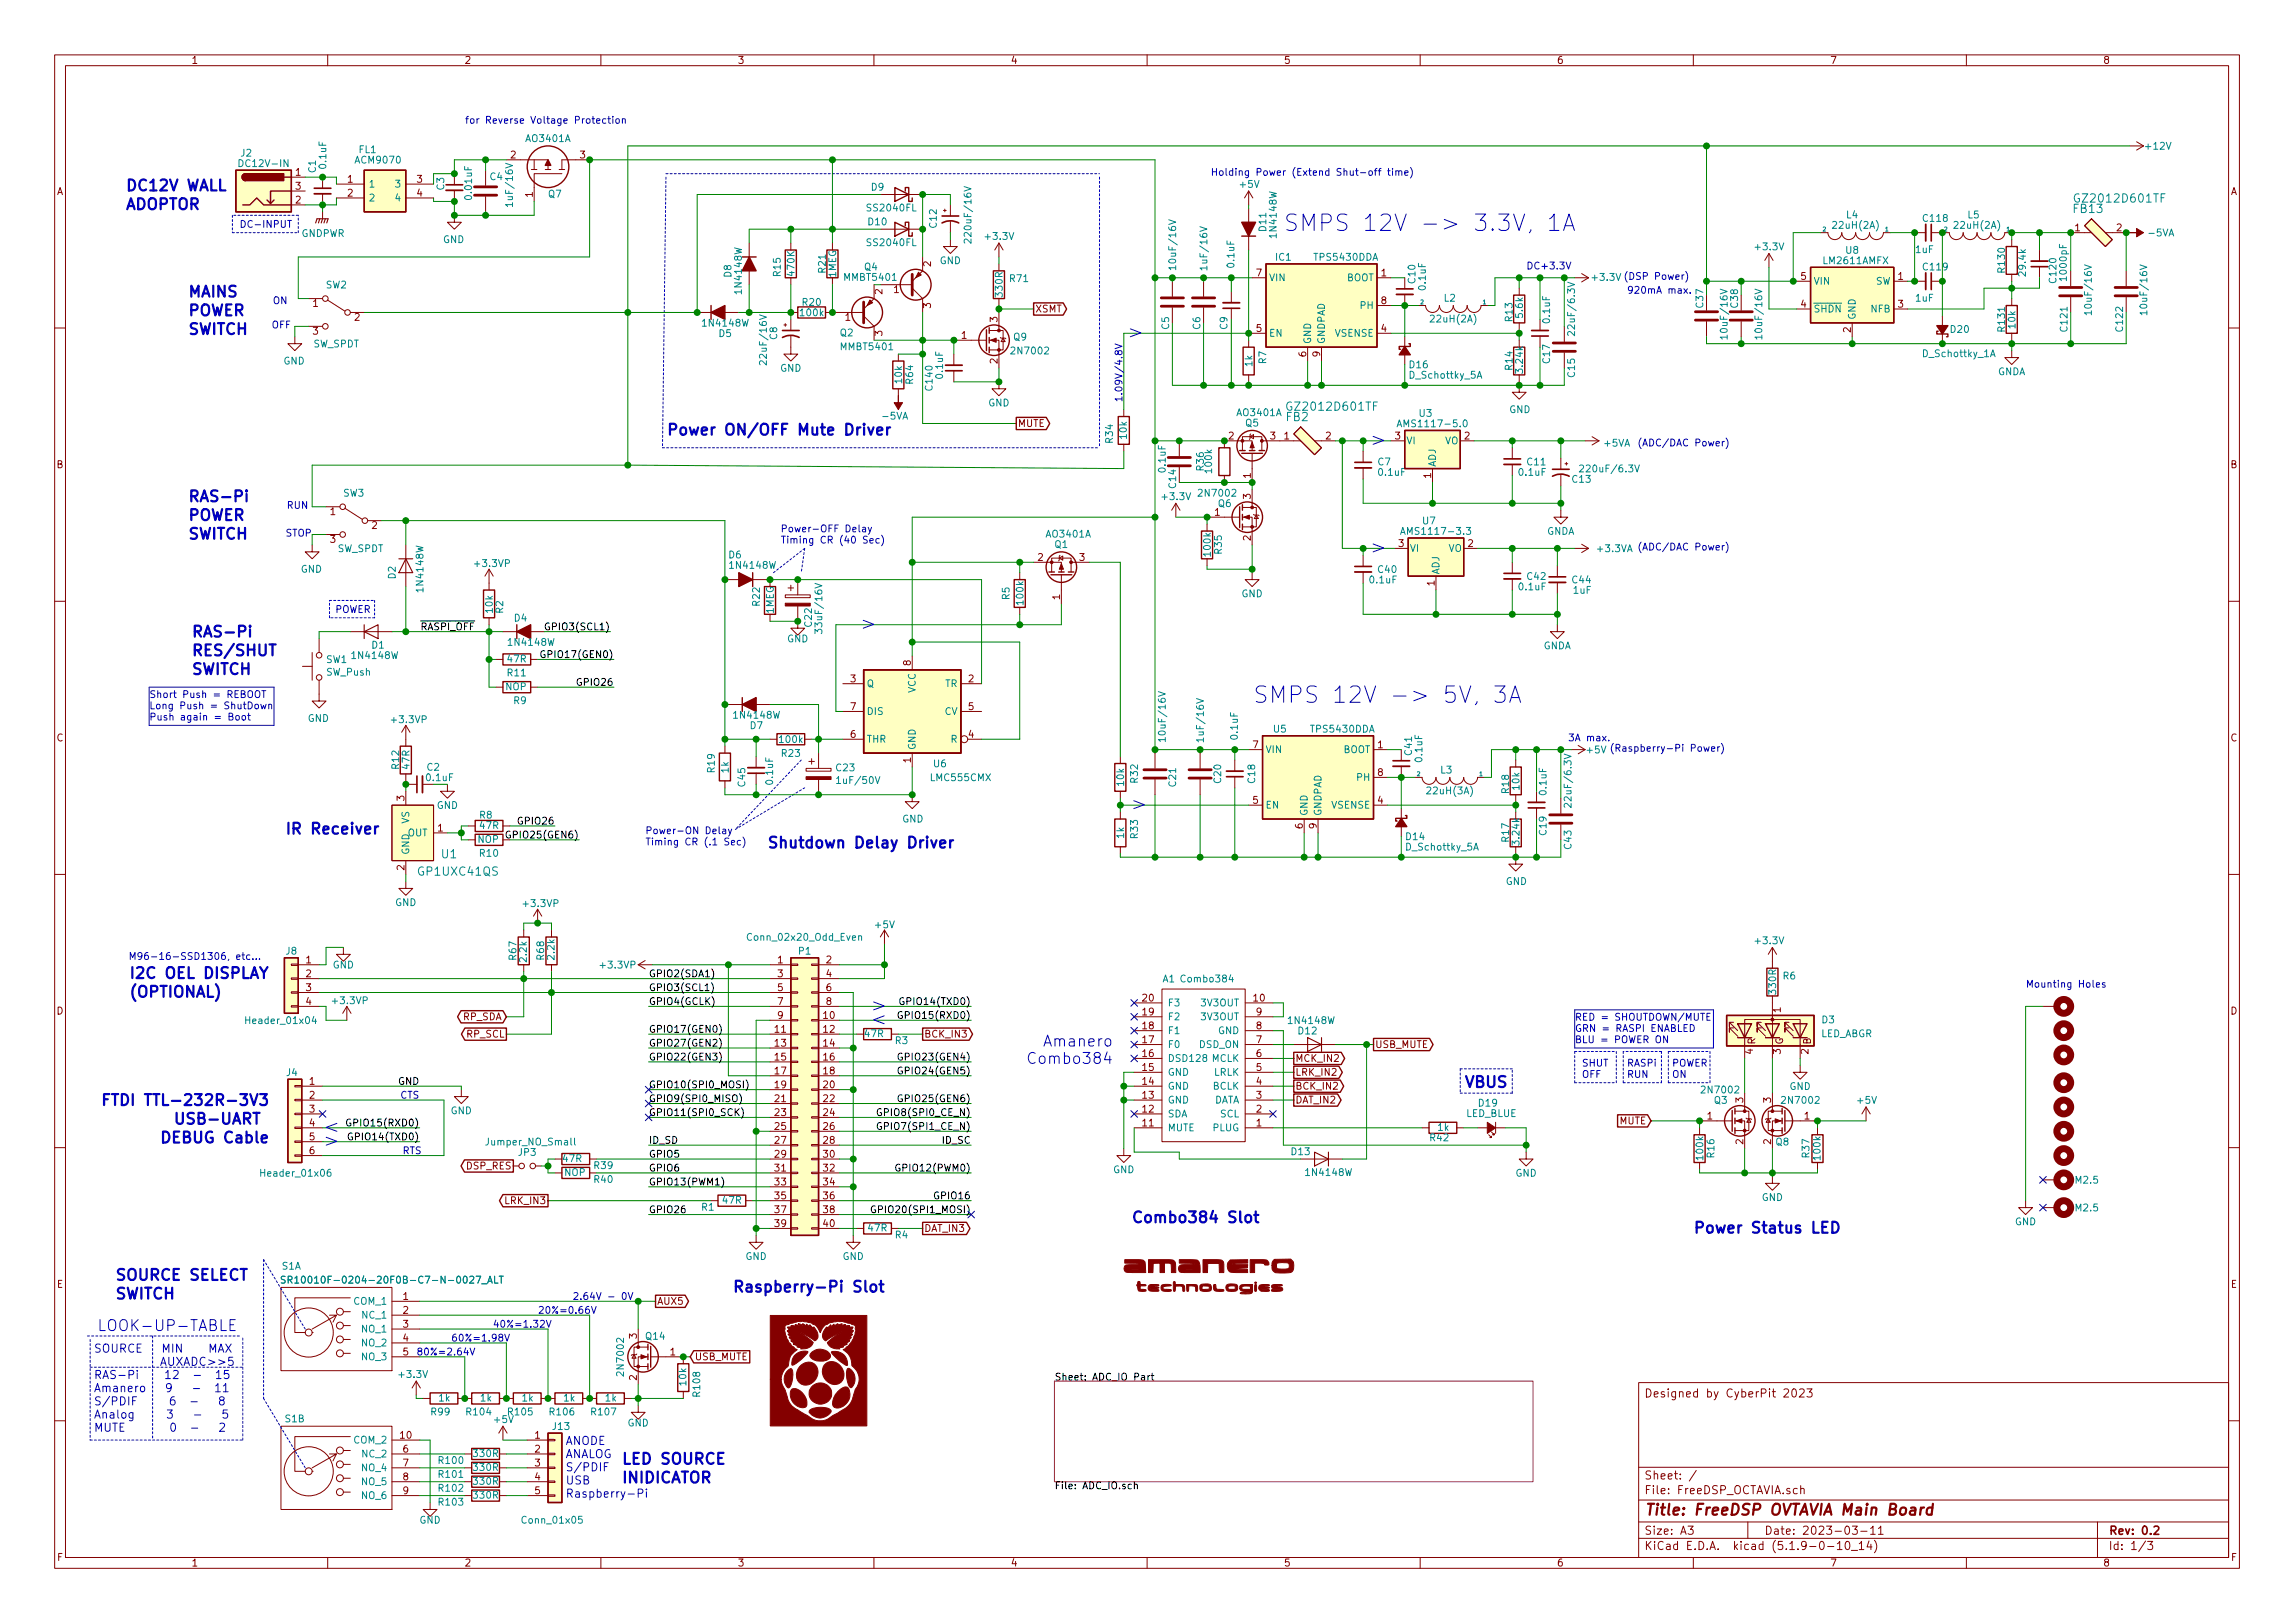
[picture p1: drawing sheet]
<svg xmlns="http://www.w3.org/2000/svg" width="420mm" height="297mm" viewBox="0 0 420 297" stroke-linecap="round" stroke-linejoin="round" font-family="sans-serif">
<defs><g id="words">
<g font-size="4.2" fill="#0000c2">
<text x="234.9" y="42.3">SMPS 12V -&gt; 3.3V, 1A</text>
<text x="239.4" y="128.7">SMPS 12V -&gt; 5V, 3A</text>
</g>
<g font-size="3.5" fill="#0000c2">
<text x="207.5" y="62">&gt;</text>
<text x="251.9" y="81.7">&gt;</text>
<text x="251.9" y="101.4">&gt;</text>
<text x="158.6" y="115.4">&gt;</text>
<text x="208.1" y="148.4">&gt;</text>
<text x="160.5" y="185.2">&gt;</text>
<text x="160.5" y="187.7">&lt;</text>
<text x="59.1" y="207.4">&lt;</text>
<text x="59.1" y="210">&gt;</text>
</g>
<g font-size="2.8" fill="#0000c2">
<text x="22.9" y="35">DC12V WALL</text>
<text x="22.9" y="38.4">ADOPTOR</text>
<text x="34.3" y="54.4">MAINS</text>
<text x="34.3" y="57.8">POWER</text>
<text x="34.3" y="61.3">SWITCH</text>
<text x="121.9" y="79.7">Power ON/OFF Mute Driver</text>
<text x="34.3" y="91.9">RAS-Pi</text>
<text x="34.3" y="95.3">POWER</text>
<text x="34.3" y="98.7">SWITCH</text>
<text x="34.9" y="116.6">RAS-Pi</text>
<text x="34.9" y="120.1">RES/SHUT</text>
<text x="34.9" y="123.5">SWITCH</text>
<text x="52.1" y="152.7">IR Receiver</text>
<text x="140.3" y="155.2">Shutdown Delay Driver</text>
<text x="23.5" y="179.1">I2C OEL DISPLAY</text>
<text x="23.5" y="182.5">(OPTIONAL)</text>
<text x="191.7" y="191.6">Amanero</text>
<text x="189.6" y="194.7">Combo384</text>
<text x="23.9" y="202.3">FTDI TTL-232R-3V3</text>
<text x="268" y="199">VBUS</text>
<text x="31" y="209.2">DEBUG Cable</text>
<text x="34.2" y="205.8">USB-UART</text>
<text x="207" y="223.8">Combo384 Slot</text>
<text x="309.9" y="225.7">Power Status LED</text>
<text x="21" y="234.4">SOURCE SELECT</text>
<text x="21" y="237.8">SWITCH</text>
<text x="134" y="236.5">Raspberry-Pi Slot</text>
<text x="17.8" y="243.6">LOOK-UP-TABLE</text>
<text x="113.7" y="268">LED SOURCE</text>
<text x="113.7" y="271.4">INIDICATOR</text>
</g>
<text font-size="2.8" fill="#840000" x="301" y="277.3">Title: FreeDSP OVTAVIA Main Board</text>
<g font-size="2.1" fill="#008484">
<text x="379.7" y="39">FB13</text>
<text x="380.7" y="37.1">GZ2012D601TF</text>
<text x="235.5" y="77.1">FB2</text>
<text x="236.2" y="75.2">GZ2012D601TF</text>
<text x="76.8" y="160.3">GP1UXC41QS</text>
<text x="80.9" y="157.1">U1</text>
</g>
<g font-size="2.1" fill="#0000c2">
<text x="17.1" y="247.6">SOURCE</text>
<text x="27.8" y="247.6">MIN</text>
<text x="29.2" y="250">AUXADC&gt;&gt;5</text>
<text x="17.1" y="252.4">RAS-Pi</text>
<text x="17.1" y="254.8">Amanero</text>
<text x="17.1" y="257.2">S/PDIF</text>
<text x="26.3" y="252.4">12 - 15</text>
<text x="31.5" y="257.2">8</text>
<text x="17.1" y="259.6">Analog</text>
<text x="17.1" y="262">MUTE</text>
<text x="31.9" y="262">2</text>
<text x="103.5" y="264.5">ANODE</text>
<text x="103.5" y="266.9">ANALOG</text>
<text x="103.5" y="269.3">S/PDIF</text>
<text x="103.5" y="271.7">USB</text>
<text x="103.5" y="274.1">Raspberry-Pi</text>
</g>
<g font-size="2.1" fill="#840000">
<text x="301" y="255.8">Designed by CyberPit 2023</text>
<text x="301" y="273.5">File: FreeDSP_OCTAVIA.sch</text>
<text x="301" y="270.8">Sheet: /</text>
<text x="301" y="280.9">Size: A3</text>
<text x="323" y="280.9">Date: 2023-03-11</text>
<text x="386" y="280.9">Rev: 0.2</text>
<text x="301" y="283.7">KiCad E.D.A. kicad (5.1.9-0-10_14)</text>
<text x="386" y="283.7">Id: 1/3</text>
</g>
<g font-size="1.8" fill="#840000">
<text x="35" y="11.7">1</text>
<text x="85" y="11.7">2</text>
<text x="135" y="11.7">3</text>
<text x="185" y="11.7">4</text>
<text x="235" y="11.7">5</text>
<text x="285" y="11.7">6</text>
<text x="335" y="11.7">7</text>
<text x="385" y="11.7">8</text>
<text x="93.5" y="29">2</text>
<text x="106.2" y="29">3</text>
<text x="10.4" y="35.7">A</text>
<text x="54.1" y="32.2">1</text>
<text x="54.1" y="34.7">3</text>
<text x="63.7" y="33.4">1</text>
<text x="63.7" y="36">2</text>
<text x="76.4" y="33.4">3</text>
<text x="76.4" y="36">4</text>
<text x="408.4" y="35.7">A</text>
<text x="54.1" y="37.2">2</text>
<text x="97.5" y="36.1" transform="rotate(-90 97.5 36.1)">1</text>
<text x="379.9" y="42.3">1</text>
<text x="387.5" y="42.3">2</text>
<text x="161.5" y="53.9" transform="rotate(-90 161.5 53.9)">2</text>
<text x="163.7" y="53.6">1</text>
<text x="170.4" y="48.8" transform="rotate(-90 170.4 48.8)">2</text>
<text x="230" y="50.6">7</text>
<text x="252.9" y="50.6">1</text>
<text x="329.7" y="51.2">5</text>
<text x="347.5" y="51.2">1</text>
<text x="57.3" y="56.2">1</text>
<text x="64.9" y="58.7">2</text>
<text x="154.8" y="58.7">1</text>
<text x="170.4" y="56.4" transform="rotate(-90 170.4 56.4)">3</text>
<text x="182.6" y="58.9" transform="rotate(-90 182.6 58.9)">3</text>
<text x="189.5" y="57.2">XSMT</text>
<text x="252.9" y="55.7">8</text>
<text x="329.7" y="56.3">4</text>
<text x="347.5" y="56.3">3</text>
<text x="57.3" y="61.3">3</text>
<text x="161.5" y="61.5" transform="rotate(-90 161.5 61.5)">3</text>
<text x="176" y="62">1</text>
<text x="230" y="60.7">5</text>
<text x="239.1" y="65.3" transform="rotate(-90 239.1 65.3)">6</text>
<text x="241.7" y="65.3" transform="rotate(-90 241.7 65.3)">9</text>
<text x="252.9" y="60.7">4</text>
<text x="338.8" y="60.8" transform="rotate(-90 338.8 60.8)">2</text>
<text x="182.6" y="66.6" transform="rotate(-90 182.6 66.6)">2</text>
<text x="186.3" y="78.1">MUTE</text>
<text x="224.9" y="80.4">2</text>
<text x="232.6" y="80.4">3</text>
<text x="235.1" y="80.4">1</text>
<text x="242.7" y="80.4">2</text>
<text x="255.4" y="80.4">3</text>
<text x="268.1" y="80.4">2</text>
<text x="10.4" y="85.7">B</text>
<text x="229" y="87.5" transform="rotate(-90 229 87.5)">1</text>
<text x="262" y="87.5" transform="rotate(-90 262 87.5)">1</text>
<text x="408.4" y="85.7">B</text>
<text x="60.5" y="94.3">1</text>
<text x="222.4" y="94.4">1</text>
<text x="229" y="91.3" transform="rotate(-90 229 91.3)">3</text>
<text x="60.5" y="99.4">3</text>
<text x="68.1" y="96.8">2</text>
<text x="229" y="98.9" transform="rotate(-90 229 98.9)">2</text>
<text x="256.1" y="100.1">3</text>
<text x="268.8" y="100.1">2</text>
<text x="190" y="102.7">2</text>
<text x="197.6" y="102.7">3</text>
<text x="262.6" y="107.2" transform="rotate(-90 262.6 107.2)">1</text>
<text x="194.1" y="109.7" transform="rotate(-90 194.1 109.7)">1</text>
<text x="155.7" y="124.9">3</text>
<text x="166.8" y="121.8" transform="rotate(-90 166.8 121.8)">8</text>
<text x="177.3" y="124.9">2</text>
<text x="155.7" y="130">7</text>
<text x="177.3" y="130">5</text>
<text x="10.4" y="135.7">C</text>
<text x="155.7" y="135">6</text>
<text x="177.3" y="135">4</text>
<text x="229.4" y="136.9">7</text>
<text x="252.2" y="136.9">1</text>
<text x="408.4" y="135.7">C</text>
<text x="166.8" y="139.6" transform="rotate(-90 166.8 139.6)">1</text>
<text x="252.2" y="142">8</text>
<text x="74" y="146.6" transform="rotate(-90 74 146.6)">3</text>
<text x="229.4" y="147.1">5</text>
<text x="252.2" y="147.1">4</text>
<text x="80.2" y="152.2">1</text>
<text x="238.5" y="151.6" transform="rotate(-90 238.5 151.6)">6</text>
<text x="241" y="151.6" transform="rotate(-90 241 151.6)">9</text>
<text x="74" y="159.3" transform="rotate(-90 74 159.3)">2</text>
<text x="56" y="176.3">1</text>
<text x="56" y="178.9">2</text>
<text x="142.4" y="176.3">1</text>
<text x="142.4" y="178.9">3</text>
<text x="151.3" y="176.3">2</text>
<text x="151.3" y="178.9">4</text>
<text x="10.4" y="185.7">D</text>
<text x="56" y="181.4">3</text>
<text x="56" y="183.9">4</text>
<text x="142.4" y="181.4">5</text>
<text x="142.4" y="183.9">7</text>
<text x="151.3" y="181.4">6</text>
<text x="151.3" y="183.9">8</text>
<text x="209.2" y="185.8">19</text>
<text x="209.2" y="183.3">20</text>
<text x="229.5" y="183.3">10</text>
<text x="230" y="185.8">9</text>
<text x="326" y="185.3" transform="rotate(-90 326 185.3)">1</text>
<text x="408.4" y="185.7">D</text>
<text x="84.8" y="186.7">RP_SDA</text>
<text x="85.5" y="189.9">RP_SCL</text>
<text x="141.9" y="189">11</text>
<text x="141.9" y="191.6">13</text>
<text x="142.4" y="186.5">9</text>
<text x="150.8" y="186.5">10</text>
<text x="150.8" y="189">12</text>
<text x="150.8" y="191.6">14</text>
<text x="169.2" y="189.9">BCK_IN3</text>
<text x="209.2" y="190.9">17</text>
<text x="209.2" y="188.4">18</text>
<text x="230" y="190.9">7</text>
<text x="230" y="188.4">8</text>
<text x="251.7" y="191.8">USB_MUTE</text>
<text x="321.4" y="191.2" transform="rotate(-90 321.4 191.2)">R</text>
<text x="326.4" y="191.2" transform="rotate(-90 326.4 191.2)">G</text>
<text x="331.5" y="191.2" transform="rotate(-90 331.5 191.2)">B</text>
<text x="141.9" y="194.1">15</text>
<text x="141.9" y="196.6">17</text>
<text x="150.8" y="194.1">16</text>
<text x="150.8" y="196.6">18</text>
<text x="209.2" y="196">15</text>
<text x="209.2" y="193.5">16</text>
<text x="230" y="196">5</text>
<text x="230" y="193.5">6</text>
<text x="237.1" y="196.9">LRK_IN2</text>
<text x="237.1" y="194.3">MCK_IN2</text>
<text x="320.9" y="192.9" transform="rotate(-90 320.9 192.9)">4</text>
<text x="326" y="192.9" transform="rotate(-90 326 192.9)">3</text>
<text x="331.1" y="192.9" transform="rotate(-90 331.1 192.9)">2</text>
<text x="56.7" y="198.5">1</text>
<text x="56.7" y="201.1">2</text>
<text x="56.7" y="203.6">3</text>
<text x="141.9" y="199.2">19</text>
<text x="141.9" y="201.7">21</text>
<text x="150.8" y="199.2">20</text>
<text x="150.8" y="201.7">22</text>
<text x="209.2" y="203.6">12</text>
<text x="209.2" y="201.1">13</text>
<text x="209.2" y="198.5">14</text>
<text x="230" y="203.6">2</text>
<text x="230" y="201.1">3</text>
<text x="230" y="198.5">4</text>
<text x="237.1" y="199.4">BCK_IN2</text>
<text x="237.1" y="202">DAT_IN2</text>
<text x="319.2" y="201.8" transform="rotate(-90 319.2 201.8)">3</text>
<text x="324.2" y="201.8" transform="rotate(-90 324.2 201.8)">3</text>
<text x="56.7" y="206.2">4</text>
<text x="56.7" y="208.7">5</text>
<text x="141.9" y="204.3">23</text>
<text x="141.9" y="206.8">25</text>
<text x="141.9" y="209.3">27</text>
<text x="150.8" y="204.3">24</text>
<text x="150.8" y="206.8">26</text>
<text x="150.8" y="209.3">28</text>
<text x="209.2" y="206.2">11</text>
<text x="230" y="206.2">1</text>
<text x="296.5" y="205.8">MUTE</text>
<text x="312.6" y="204.9">1</text>
<text x="319.2" y="209.4" transform="rotate(-90 319.2 209.4)">2</text>
<text x="324.2" y="209.4" transform="rotate(-90 324.2 209.4)">2</text>
<text x="330.4" y="204.9">1</text>
<text x="56.7" y="211.2">6</text>
<text x="85.5" y="214">DSP_RES</text>
<text x="141.9" y="211.9">29</text>
<text x="141.9" y="214.4">31</text>
<text x="150.8" y="211.9">30</text>
<text x="150.8" y="214.4">32</text>
<text x="92.7" y="220.4">LRK_IN3</text>
<text x="141.9" y="217">33</text>
<text x="141.9" y="219.5">35</text>
<text x="150.8" y="217">34</text>
<text x="150.8" y="219.5">36</text>
<text x="141.9" y="222">37</text>
<text x="141.9" y="224.6">39</text>
<text x="150.8" y="222">38</text>
<text x="150.8" y="224.6">40</text>
<text x="169.2" y="225.5">DAT_IN3</text>
<text x="10.4" y="235.7">E</text>
<text x="73.8" y="237.9">1</text>
<text x="120.3" y="238.8">AUX5</text>
<text x="408.4" y="235.7">E</text>
<text x="73.8" y="240.4">2</text>
<text x="73.8" y="243">3</text>
<text x="73.8" y="245.5">4</text>
<text x="116.6" y="245" transform="rotate(-90 116.6 245)">3</text>
<text x="73.8" y="248.1">5</text>
<text x="122.7" y="248.1">1</text>
<text x="127.2" y="249">USB_MUTE</text>
<text x="116.6" y="252.6" transform="rotate(-90 116.6 252.6)">2</text>
<text x="73.3" y="263.3">10</text>
<text x="97.9" y="263.3">1</text>
<text x="73.8" y="265.8">6</text>
<text x="73.8" y="268.4">7</text>
<text x="97.9" y="265.8">2</text>
<text x="97.9" y="268.4">3</text>
<text x="73.8" y="270.9">8</text>
<text x="73.8" y="273.5">9</text>
<text x="97.9" y="270.9">4</text>
<text x="97.9" y="273.5">5</text>
<text x="10.5" y="285.7">F</text>
<text x="35" y="286.7">1</text>
<text x="85" y="286.7">2</text>
<text x="135" y="286.7">3</text>
<text x="185" y="286.7">4</text>
<text x="235" y="286.7">5</text>
<text x="285" y="286.7">6</text>
<text x="335" y="286.7">7</text>
<text x="385" y="286.7">8</text>
<text x="408.5" y="285.7">F</text>
</g>
<g font-size="1.8" fill="#0000c2">
<text x="85.1" y="22.6">for Reverse Voltage Protection</text>
<text x="221.6" y="32.2">Holding Power (Extend Shut-off time)</text>
<text x="43.8" y="41.7">DC-INPUT</text>
<text x="279.4" y="49.3">DC+3.3V</text>
<text x="291.7" y="51.4">+3.3V (DSP Power)</text>
<text x="297.8" y="53.8">920mA max.</text>
<text x="50.1" y="55.7">ON</text>
<text x="49.8" y="60.1">OFF</text>
<text x="205.5" y="73.7" transform="rotate(-90 205.5 73.7)">1.09V/4.8V</text>
<text x="299.7" y="81.7">(ADC/DAC Power)</text>
<text x="52.7" y="93.1">RUN</text>
<text x="52.3" y="98.2">STOP</text>
<text x="142.9" y="97.4">Power-OFF Delay</text>
<text x="142.9" y="99.5">Timing CR (40 Sec)</text>
<text x="299.7" y="100.7">(ADC/DAC Power)</text>
<text x="61.3" y="112.2">POWER</text>
<text x="27.3" y="127.7">Short Push = REBOOT</text>
<text x="27.3" y="129.8">Long Push = ShutDown</text>
<text x="27.3" y="131.9">Push again = Boot</text>
<text x="287" y="135.7">3A max.</text>
<text x="290.6" y="137.9">+5V (Raspberry-Pi Power)</text>
<text x="118.1" y="152.7">Power-ON Delay</text>
<text x="118.1" y="154.7">Timing CR (.1 Sec)</text>
<text x="23.5" y="175.7">M96-16-SSD1306, etc</text>
<text x="370.8" y="180.8">Mounting Holes</text>
<text x="288.3" y="186.8">RED = SHOUTDOWN/MUTE</text>
<text x="288.3" y="188.9">GRN = RASPI ENABLED</text>
<text x="288.3" y="190.9">BLU = POWER ON</text>
<text x="289.6" y="195.2">SHUT</text>
<text x="289.6" y="197.3">OFF</text>
<text x="297.8" y="195.2">RASPi</text>
<text x="297.8" y="197.3">RUN</text>
<text x="306.1" y="195.2">POWER</text>
<text x="306.1" y="197.3">ON</text>
<text x="73.3" y="201.1">CTS</text>
<text x="73.7" y="211.2">RTS</text>
<text x="104.8" y="237.9">2.64V - 0V</text>
<text x="82.5" y="245.5">60%=1.98V</text>
<text x="90.2" y="243">40%=1.32V</text>
<text x="98.4" y="240.4">20%=0.66V</text>
<text x="76.2" y="248.1">80%=2.64V</text>
</g>
<g font-size="1.8" fill="#008484">
<text x="44.1" y="28.7">J2</text>
<text x="65.3" y="29.9">ACM9070</text>
<text x="65.7" y="28">FL1</text>
<text x="96.4" y="26">AO3401A</text>
<text x="393" y="27.4">+12V</text>
<text x="44.2" y="30.6">DC12V-IN</text>
<text x="57.8" y="31.6" transform="rotate(-90 57.8 31.6)">C1</text>
<text x="59.7" y="30.7" transform="rotate(-90 59.7 30.7)">0.1uF</text>
<text x="67.4" y="34.3">1</text>
<text x="72.5" y="34.3">3</text>
<text x="81.3" y="34.8" transform="rotate(-90 81.3 34.8)">C3</text>
<text x="89.7" y="33">C4</text>
<text x="159.5" y="34.9">D9</text>
<text x="227.1" y="34.4">+5V</text>
<text x="67.4" y="36.9">2</text>
<text x="72.5" y="36.9">4</text>
<text x="86.4" y="36.3" transform="rotate(-90 86.4 36.3)">0.01uF</text>
<text x="93.9" y="37.3" transform="rotate(-90 93.9 37.3)">1uF/16V</text>
<text x="100.4" y="36.2">Q7</text>
<text x="159" y="38.7">SS2040FL</text>
<text x="159" y="41.2">D10</text>
<text x="171.5" y="41.6" transform="rotate(-90 171.5 41.6)">C12</text>
<text x="335.8" y="41.9">22uH(2A)</text>
<text x="338.1" y="40">L4</text>
<text x="352.2" y="40.6">C118</text>
<text x="358.1" y="41.9">22uH(2A)</text>
<text x="360.3" y="40">L5</text>
<text x="55.1" y="43.4">GNDPWR</text>
<text x="81.1" y="44.5">GND</text>
<text x="159" y="45">SS2040FL</text>
<text x="177.9" y="43.8" transform="rotate(-90 177.9 43.8)">220uF/16V</text>
<text x="180.5" y="43.9">+3.3V</text>
<text x="231.8" y="42.3" transform="rotate(-90 231.8 42.3)">D11</text>
<text x="233.6" y="47.7">IC1</text>
<text x="233.7" y="43.3" transform="rotate(-90 233.7 43.3)">1N4148W</text>
<text x="240.8" y="47.7">TPS5430DDA</text>
<text x="321.5" y="45.8">+3.3V</text>
<text x="338" y="46.4">U8</text>
<text x="350.7" y="46.3">1uF</text>
<text x="393.6" y="43.3">-5VA</text>
<text x="59.7" y="52.8">SW2</text>
<text x="133.9" y="50.7" transform="rotate(-90 133.9 50.7)">D8</text>
<text x="135.8" y="53.6" transform="rotate(-90 135.8 53.6)">1N4148W</text>
<text x="142.9" y="50.5" transform="rotate(-90 142.9 50.5)">R15</text>
<text x="145.5" y="50.4" transform="rotate(-90 145.5 50.4)">470K</text>
<text x="151.2" y="49.9" transform="rotate(-90 151.2 49.9)">R21</text>
<text x="153.1" y="50.8" transform="rotate(-90 153.1 50.8)">1MEG</text>
<text x="154.7" y="51.4">MMBT5401</text>
<text x="158.3" y="49.5">Q4</text>
<text x="172" y="48.3">GND</text>
<text x="184.9" y="51.6">R71</text>
<text x="215.3" y="48.8" transform="rotate(-90 215.3 48.8)">10uF/16V</text>
<text x="221" y="48.9" transform="rotate(-90 221 48.9)">1uF/16V</text>
<text x="226" y="48.9" transform="rotate(-90 226 48.9)">0.1uF</text>
<text x="232.3" y="51.5">VIN</text>
<text x="246.5" y="51.5">BOOT</text>
<text x="259.1" y="51.8" transform="rotate(-90 259.1 51.8)">C10</text>
<text x="261" y="53" transform="rotate(-90 261 53)">0.1uF</text>
<text x="332" y="52.1">VIN</text>
<text x="334" y="48.3">LM2611AMFX</text>
<text x="343.4" y="52.1">SW</text>
<text x="352.2" y="49.5">C119</text>
<text x="367.1" y="49.8" transform="rotate(-90 367.1 49.8)">R130</text>
<text x="370.9" y="50.3" transform="rotate(-90 370.9 50.3)">29.4k</text>
<text x="376.5" y="51.6" transform="rotate(-90 376.5 51.6)">C120</text>
<text x="378.4" y="51.1" transform="rotate(-90 378.4 51.1)">1000pF</text>
<text x="128.8" y="59.8">1N4148W</text>
<text x="146.6" y="57.9">100k</text>
<text x="147" y="56">R20</text>
<text x="183.6" y="54.2" transform="rotate(-90 183.6 54.2)">330R</text>
<text x="249.1" y="56.6">PH</text>
<text x="262.2" y="59">22uH(2A)</text>
<text x="264.4" y="55.2">L2</text>
<text x="276.9" y="58.8" transform="rotate(-90 276.9 58.8)">R13</text>
<text x="278.8" y="58.1" transform="rotate(-90 278.8 58.1)">5.6k</text>
<text x="283.8" y="59" transform="rotate(-90 283.8 59)">0.1uF</text>
<text x="311.8" y="56.3" transform="rotate(-90 311.8 56.3)">C37</text>
<text x="318.2" y="56.3" transform="rotate(-90 318.2 56.3)">C38</text>
<text x="332" y="57.2">SHDN</text>
<text x="339.7" y="58.6" transform="rotate(-90 339.7 58.6)">GND</text>
<text x="342.6" y="57.2">NFB</text>
<text x="350.7" y="55.2">1uF</text>
<text x="383" y="57" transform="rotate(-90 383 57)">10uF/16V</text>
<text x="393.1" y="57" transform="rotate(-90 393.1 57)">10uF/16V</text>
<text x="57.3" y="63.6">SW_SPDT</text>
<text x="131.6" y="61.7">D5</text>
<text x="142.3" y="62.1" transform="rotate(-90 142.3 62.1)">C8</text>
<text x="153.8" y="61.6">Q2</text>
<text x="154.1" y="64.1">MMBT5401</text>
<text x="185.4" y="64.9">2N7002</text>
<text x="185.6" y="62.3">Q9</text>
<text x="214" y="60.3" transform="rotate(-90 214 60.3)">C5</text>
<text x="219.8" y="60.3" transform="rotate(-90 219.8 60.3)">C6</text>
<text x="224.7" y="60.3" transform="rotate(-90 224.7 60.3)">C9</text>
<text x="232.3" y="61.6">EN</text>
<text x="240" y="63" transform="rotate(-90 240 63)">GND</text>
<text x="242.6" y="63" transform="rotate(-90 242.6 63)">GNDPAD</text>
<text x="244.4" y="61.6">VSENSE</text>
<text x="288.3" y="60.7" transform="rotate(-90 288.3 60.7)">22uF/6.3V</text>
<text x="316.3" y="61.5" transform="rotate(-90 316.3 61.5)">10uF/16V</text>
<text x="322.6" y="61.5" transform="rotate(-90 322.6 61.5)">10uF/16V</text>
<text x="352.1" y="65.4">D_Schottky_1A</text>
<text x="357.1" y="60.9">D20</text>
<text x="367.1" y="60.6" transform="rotate(-90 367.1 60.6)">R131</text>
<text x="369" y="60" transform="rotate(-90 369 60)">10k</text>
<text x="378.5" y="60.5" transform="rotate(-90 378.5 60.5)">C121</text>
<text x="388.7" y="60.5" transform="rotate(-90 388.7 60.5)">C122</text>
<text x="51.9" y="66.7">GND</text>
<text x="140.4" y="66.2" transform="rotate(-90 140.4 66.2)">22uF/16V</text>
<text x="142.8" y="68">GND</text>
<text x="165.2" y="70.1" transform="rotate(-90 165.2 70.1)">10k</text>
<text x="167.2" y="70.2" transform="rotate(-90 167.2 70.2)">R64</text>
<text x="170.7" y="71.3" transform="rotate(-90 170.7 71.3)">C140</text>
<text x="172.6" y="69.2" transform="rotate(-90 172.6 69.2)">0.1uF</text>
<text x="229.3" y="67" transform="rotate(-90 229.3 67)">1k</text>
<text x="231.8" y="66.6" transform="rotate(-90 231.8 66.6)">R7</text>
<text x="258.1" y="67.4">D16</text>
<text x="258.2" y="69.3">D_Schottky_5A</text>
<text x="276.9" y="67.7" transform="rotate(-90 276.9 67.7)">R14</text>
<text x="278.8" y="68.1" transform="rotate(-90 278.8 68.1)">3.24k</text>
<text x="283.8" y="66.4" transform="rotate(-90 283.8 66.4)">C17</text>
<text x="288.3" y="69" transform="rotate(-90 288.3 69)">C15</text>
<text x="365.7" y="68.7">GNDA</text>
<text x="161.8" y="76.8">-5VA</text>
<text x="180.9" y="74.4">GND</text>
<text x="226.6" y="76.2">AO3401A</text>
<text x="259.9" y="76.3">U3</text>
<text x="276.3" y="75.6">GND</text>
<text x="203.8" y="81" transform="rotate(-90 203.8 81)">R34</text>
<text x="206.3" y="80.2" transform="rotate(-90 206.3 80.2)">10k</text>
<text x="228.1" y="78.1">Q5</text>
<text x="256.8" y="78.2">AMS1117-5.0</text>
<text x="257.4" y="81.3">VI</text>
<text x="264.5" y="81.3">VO</text>
<text x="293.8" y="81.7">+5VA</text>
<text x="213.4" y="86.3" transform="rotate(-90 213.4 86.3)">0.1uF</text>
<text x="215.3" y="89.3" transform="rotate(-90 215.3 89.3)">C14</text>
<text x="220.4" y="86.1" transform="rotate(-90 220.4 86.1)">R36</text>
<text x="221.9" y="86.4" transform="rotate(-90 221.9 86.4)">100k</text>
<text x="252.3" y="85.2">C7</text>
<text x="252.5" y="87.1">0.1uF</text>
<text x="262.9" y="85.5" transform="rotate(-90 262.9 85.5)">ADJ</text>
<text x="278.2" y="87.1">0.1uF</text>
<text x="279.7" y="85.2">C11</text>
<text x="287.9" y="88.4">C13</text>
<text x="290" y="86.4">220uF/6.3V</text>
<text x="62.9" y="90.9">SW3</text>
<text x="212.9" y="91.5">+3.3V</text>
<text x="219.7" y="90.9">2N7002</text>
<text x="223.1" y="92.8">Q6</text>
<text x="260.5" y="96">U7</text>
<text x="61.7" y="101.1">SW_SPDT</text>
<text x="191.6" y="98.4">AO3401A</text>
<text x="193.1" y="100.3">Q1</text>
<text x="221.7" y="101.7" transform="rotate(-90 221.7 101.7)">100k</text>
<text x="223.7" y="101.3" transform="rotate(-90 223.7 101.3)">R35</text>
<text x="257.4" y="97.9">AMS1117-3.3</text>
<text x="258.1" y="101">VI</text>
<text x="265.2" y="101">VO</text>
<text x="283.2" y="97.9">GNDA</text>
<text x="292.6" y="101.1">+3.3VA</text>
<text x="55.1" y="104.8">GND</text>
<text x="72.4" y="105.9" transform="rotate(-90 72.4 105.9)">D2</text>
<text x="87.1" y="103.8">+3.3VP</text>
<text x="133.5" y="102.2">D6</text>
<text x="133.8" y="104.1">1N4148W</text>
<text x="250.9" y="106.8">0.1uF</text>
<text x="252.3" y="104.9">C40</text>
<text x="263.5" y="105.2" transform="rotate(-90 263.5 105.2)">ADJ</text>
<text x="279.7" y="106.1">C42</text>
<text x="287.9" y="106.8">C44</text>
<text x="77.5" y="108.1" transform="rotate(-90 77.5 108.1)">1N4148W</text>
<text x="90.2" y="112.1" transform="rotate(-90 90.2 112.1)">10k</text>
<text x="92.1" y="112.2" transform="rotate(-90 92.1 112.2)">R2</text>
<text x="94.2" y="113.8">D4</text>
<text x="139.1" y="110.9" transform="rotate(-90 139.1 110.9)">R22</text>
<text x="141.7" y="112.3" transform="rotate(-90 141.7 112.3)">1MEG</text>
<text x="184.8" y="109.7" transform="rotate(-90 184.8 109.7)">R5</text>
<text x="187.4" y="110.6" transform="rotate(-90 187.4 110.6)">100k</text>
<text x="227.3" y="109.3">GND</text>
<text x="278.2" y="108">0.1uF</text>
<text x="288.1" y="108.7">1uF</text>
<text x="68.1" y="118.7">D1</text>
<text x="93.3" y="118.2">1N4148W</text>
<text x="144.1" y="117.6">GND</text>
<text x="148.6" y="114.7" transform="rotate(-90 148.6 114.7)">C22</text>
<text x="150.5" y="115.3" transform="rotate(-90 150.5 115.3)">33uF/16V</text>
<text x="282.5" y="118.8">GNDA</text>
<text x="59.7" y="121.3">SW1</text>
<text x="59.8" y="123.7">SW_Push</text>
<text x="64.6" y="120.6">1N4148W</text>
<text x="93" y="123.8">R11</text>
<text x="93" y="121.2">47R</text>
<text x="158.6" y="125.8">Q</text>
<text x="173" y="125.8">TR</text>
<text x="92.6" y="126.3">NOP</text>
<text x="94.1" y="128.9">R9</text>
<text x="134.5" y="131.5">1N4148W</text>
<text x="158.6" y="130.8">DIS</text>
<text x="167.6" y="126.8" transform="rotate(-90 167.6 126.8)">VCC</text>
<text x="172.9" y="130.8">CV</text>
<text x="56.3" y="132.1">GND</text>
<text x="71.9" y="132.3">+3.3VP</text>
<text x="137.4" y="133.4">D7</text>
<text x="142.8" y="136">100k</text>
<text x="158.6" y="135.9">THR</text>
<text x="167.6" y="137.3" transform="rotate(-90 167.6 137.3)">GND</text>
<text x="174.1" y="135.9">R</text>
<text x="213.4" y="135.1" transform="rotate(-90 213.4 135.1)">10uF/16V</text>
<text x="220.4" y="135.3" transform="rotate(-90 220.4 135.3)">1uF/16V</text>
<text x="226.6" y="135.2" transform="rotate(-90 226.6 135.2)">0.1uF</text>
<text x="231.6" y="137.8">VIN</text>
<text x="233.2" y="134.1">U5</text>
<text x="240.2" y="134.1">TPS5430DDA</text>
<text x="245.8" y="137.8">BOOT</text>
<text x="73.1" y="140.7" transform="rotate(-90 73.1 140.7)">R12</text>
<text x="75" y="140.7" transform="rotate(-90 75 140.7)">47R</text>
<text x="78.2" y="141.1">C2</text>
<text x="130.9" y="141.3" transform="rotate(-90 130.9 141.3)">R19</text>
<text x="133.4" y="141.4" transform="rotate(-90 133.4 141.4)">1k</text>
<text x="136.4" y="143.9" transform="rotate(-90 136.4 143.9)">C45</text>
<text x="141.5" y="143.5" transform="rotate(-90 141.5 143.5)">0.1uF</text>
<text x="143.2" y="138.5">R23</text>
<text x="153.1" y="141.2">C23</text>
<text x="153.7" y="143.5">1uF/50V</text>
<text x="170.5" y="143">LMC555CMX</text>
<text x="171" y="140.4">U6</text>
<text x="205.8" y="143.7" transform="rotate(-90 205.8 143.7)">10k</text>
<text x="208.3" y="143.2" transform="rotate(-90 208.3 143.2)">R32</text>
<text x="215.3" y="143.9" transform="rotate(-90 215.3 143.9)">C21</text>
<text x="223.6" y="143.3" transform="rotate(-90 223.6 143.3)">C20</text>
<text x="229.8" y="143.3" transform="rotate(-90 229.8 143.3)">C18</text>
<text x="248.5" y="142.9">PH</text>
<text x="258.5" y="138.2" transform="rotate(-90 258.5 138.2)">C41</text>
<text x="260.4" y="139.3" transform="rotate(-90 260.4 139.3)">0.1uF</text>
<text x="263.8" y="141.6">L3</text>
<text x="80" y="148">GND</text>
<text x="87.8" y="149.8">R8</text>
<text x="231.6" y="148">EN</text>
<text x="239.4" y="149.4" transform="rotate(-90 239.4 149.4)">GND</text>
<text x="241.9" y="149.4" transform="rotate(-90 241.9 149.4)">GNDPAD</text>
<text x="243.8" y="148">VSENSE</text>
<text x="261.5" y="145.4">22uH(3A)</text>
<text x="276.3" y="145.1" transform="rotate(-90 276.3 145.1)">R18</text>
<text x="278.2" y="144.5" transform="rotate(-90 278.2 144.5)">10k</text>
<text x="283.1" y="145.4" transform="rotate(-90 283.1 145.4)">0.1uF</text>
<text x="287.7" y="147.1" transform="rotate(-90 287.7 147.1)">22uF/6.3V</text>
<text x="74.6" y="153.1">OUT</text>
<text x="74.9" y="150.7" transform="rotate(-90 74.9 150.7)">VS</text>
<text x="87.5" y="154.3">NOP</text>
<text x="87.9" y="151.7">47R</text>
<text x="165.2" y="150.5">GND</text>
<text x="205.8" y="153.4" transform="rotate(-90 205.8 153.4)">1k</text>
<text x="208.3" y="153.4" transform="rotate(-90 208.3 153.4)">R33</text>
<text x="257.5" y="153.8">D14</text>
<text x="257.5" y="155.7">D_Schottky_5A</text>
<text x="276.3" y="154" transform="rotate(-90 276.3 154)">R17</text>
<text x="278.2" y="154.5" transform="rotate(-90 278.2 154.5)">3.24k</text>
<text x="283.1" y="152.8" transform="rotate(-90 283.1 152.8)">C19</text>
<text x="287.7" y="155.3" transform="rotate(-90 287.7 155.3)">C43</text>
<text x="74.9" y="156.5" transform="rotate(-90 74.9 156.5)">GND</text>
<text x="87.9" y="156.8">R10</text>
<text x="275.7" y="162">GND</text>
<text x="72.3" y="165.8">GND</text>
<text x="96" y="166">+3.3VP</text>
<text x="137.3" y="172.2">Conn_02x20_Odd_Even</text>
<text x="160.3" y="169.9">+5V</text>
<text x="321.5" y="172.8">+3.3V</text>
<text x="52.4" y="174.7">J8</text>
<text x="60.9" y="177.3">GND</text>
<text x="94.5" y="175.7" transform="rotate(-90 94.5 175.7)">R67</text>
<text x="96.4" y="176" transform="rotate(-90 96.4 176)">2.2k</text>
<text x="99.6" y="175.6" transform="rotate(-90 99.6 175.6)">R68</text>
<text x="101.5" y="175.6" transform="rotate(-90 101.5 175.6)">2.2k</text>
<text x="110.1" y="177.3">+3.3VP</text>
<text x="146.3" y="174.7">P1</text>
<text x="212.9" y="179.8">A1</text>
<text x="216.5" y="179.8">Combo384</text>
<text x="326.5" y="179.3">R6</text>
<text x="61.1" y="183.8">+3.3VP</text>
<text x="213.7" y="184.2">F3</text>
<text x="220.1" y="184.2">3V3OUT</text>
<text x="325.2" y="181.8" transform="rotate(-90 325.2 181.8)">330R</text>
<text x="45.5" y="187.4">Header_01x04</text>
<text x="158.4" y="189.8">47R</text>
<text x="163.9" y="191.1">R3</text>
<text x="213.7" y="191.8">F0</text>
<text x="213.7" y="189.3">F1</text>
<text x="213.7" y="186.7">F2</text>
<text x="219.6" y="191.8">DSD_ON</text>
<text x="220.1" y="186.7">3V3OUT</text>
<text x="223" y="189.3">GND</text>
<text x="236.1" y="187.4">1N4148W</text>
<text x="237.7" y="189.3">D12</text>
<text x="333.2" y="189.8">LED_ABGR</text>
<text x="333.6" y="187.3">D3</text>
<text x="52.5" y="196.9">J4</text>
<text x="213.7" y="196.9">GND</text>
<text x="213.7" y="194.3">DSD128</text>
<text x="221.8" y="194.3">MCLK</text>
<text x="222.2" y="196.9">LRLK</text>
<text x="82.5" y="203.9">GND</text>
<text x="213.7" y="202">GND</text>
<text x="213.7" y="199.4">GND</text>
<text x="222" y="202">DATA</text>
<text x="222" y="199.4">BCLK</text>
<text x="270.8" y="202.5">D19</text>
<text x="311.8" y="200.1">2N7002</text>
<text x="313.9" y="202">Q3</text>
<text x="326.5" y="202">2N7002</text>
<text x="327.6" y="199.5">GND</text>
<text x="340.1" y="202">+5V</text>
<text x="89.3" y="209.6">Jumper_NO_Small</text>
<text x="213.7" y="207">MUTE</text>
<text x="213.7" y="204.5">SDA</text>
<text x="222" y="207">PLUG</text>
<text x="223.4" y="204.5">SCL</text>
<text x="261.9" y="208.9">R42</text>
<text x="263.3" y="207">1k</text>
<text x="268.4" y="204.4">LED_BLUE</text>
<text x="325.1" y="209.6">Q8</text>
<text x="48.2" y="215.4">Header_01x06</text>
<text x="94.9" y="211.5">JP3</text>
<text x="103.1" y="212.7">47R</text>
<text x="103.4" y="215.2">NOP</text>
<text x="108.8" y="214">R39</text>
<text x="203.8" y="214.7">GND</text>
<text x="236.5" y="211.4">D13</text>
<text x="239.3" y="215.2">1N4148W</text>
<text x="277.4" y="215.4">GND</text>
<text x="311.8" y="212.2" transform="rotate(-90 311.8 212.2)">100k</text>
<text x="313.9" y="211.8" transform="rotate(-90 313.9 211.8)">R16</text>
<text x="331.3" y="211.8" transform="rotate(-90 331.3 211.8)">R37</text>
<text x="333.3" y="212.2" transform="rotate(-90 333.3 212.2)">100k</text>
<text x="108.8" y="216.5">R40</text>
<text x="128.5" y="221.6">R1</text>
<text x="132.4" y="220.3">47R</text>
<text x="322.5" y="219.8">GND</text>
<text x="380.1" y="216.6">M2.5</text>
<text x="380.1" y="221.7">M2.5</text>
<text x="159" y="225.4">47R</text>
<text x="163.9" y="226.7">R4</text>
<text x="368.9" y="224.2">GND</text>
<text x="51.6" y="232.4">S1A</text>
<text x="136.5" y="230.6">GND</text>
<text x="154.3" y="230.6">GND</text>
<text x="55.5" y="234.9">SR10010F-0204-20F0B-C7-N-0027_ALT</text>
<text x="64.9" y="238.8">COM_1</text>
<text x="66.4" y="243.9">NO_1</text>
<text x="66.5" y="241.3">NC_1</text>
<text x="118.3" y="245.2">Q14</text>
<text x="66.4" y="246.4">NO_2</text>
<text x="66.4" y="249">NO_3</text>
<text x="114.2" y="251.5" transform="rotate(-90 114.2 251.5)">2N7002</text>
<text x="73.2" y="252.2">+3.3V</text>
<text x="80.4" y="256.5">1k</text>
<text x="88" y="256.5">1k</text>
<text x="95.6" y="256.5">1k</text>
<text x="103.3" y="256.5">1k</text>
<text x="110.9" y="256.5">1k</text>
<text x="125.7" y="253.5" transform="rotate(-90 125.7 253.5)">10k</text>
<text x="128.2" y="255.5" transform="rotate(-90 128.2 255.5)">R108</text>
<text x="52.2" y="260.3">S1B</text>
<text x="79" y="259">R99</text>
<text x="85.5" y="259">R104</text>
<text x="90.6" y="260.4">+5V</text>
<text x="93.1" y="259">R105</text>
<text x="100.8" y="259">R106</text>
<text x="101.2" y="261.7">J13</text>
<text x="108.4" y="259">R107</text>
<text x="114.9" y="261.1">GND</text>
<text x="64.9" y="264.2">COM_2</text>
<text x="66.4" y="269.3">NO_4</text>
<text x="66.5" y="266.7">NC_2</text>
<text x="80.4" y="267.9">R100</text>
<text x="86.8" y="269.2">330R</text>
<text x="86.8" y="266.7">330R</text>
<text x="66.4" y="271.8">NO_5</text>
<text x="66.4" y="274.4">NO_6</text>
<text x="80.4" y="275.6">R103</text>
<text x="80.4" y="273">R102</text>
<text x="80.4" y="270.5">R101</text>
<text x="86.8" y="274.3">330R</text>
<text x="86.8" y="271.7">330R</text>
<text x="76.8" y="278.9">GND</text>
<text x="95.9" y="278.9">Conn_01x05</text>
</g>
<g font-size="1.8">
<text x="77.1" y="115.4">RASPI_OFF</text>
<text x="100.7" y="115.4">GPIO3(SCL1)</text>
<text x="100" y="120.4">GPIO17(GEN0)</text>
<text x="106" y="125.5">GPIO26</text>
<text x="93.6" y="153.5">GPIO25(GEN6)</text>
<text x="95.2" y="150.9">GPIO26</text>
<text x="118.7" y="178.9">GPIO2(SDA1)</text>
<text x="118.7" y="183.9">GPIO4(GCLK)</text>
<text x="118.7" y="181.4">GPIO3(SCL1)</text>
<text x="165.7" y="183.9">GPIO14(TXD0)</text>
<text x="118.7" y="191.6">GPIO27(GEN2)</text>
<text x="118.7" y="189">GPIO17(GEN0)</text>
<text x="165.5" y="186.5">GPIO15(RXD0)</text>
<text x="118.7" y="194.1">GPIO22(GEN3)</text>
<text x="165.4" y="194.1">GPIO23(GEN4)</text>
<text x="165.4" y="196.6">GPIO24(GEN5)</text>
<text x="72.9" y="198.5">GND</text>
<text x="118.7" y="199.2">GPIO10(SPI0_MOSI)</text>
<text x="118.7" y="201.7">GPIO9(SPI0_MISO)</text>
<text x="165.4" y="201.7">GPIO25(GEN6)</text>
<text x="64.5" y="206.2">GPIO15(RXD0)</text>
<text x="64.7" y="208.7">GPIO14(TXD0)</text>
<text x="118.7" y="204.3">GPIO11(SPI0_SCK)</text>
<text x="118.7" y="209.3">ID_SD</text>
<text x="161.7" y="206.8">GPIO7(SPI1_CE_N)</text>
<text x="161.7" y="204.3">GPIO8(SPI0_CE_N)</text>
<text x="172.6" y="209.3">ID_SC</text>
<text x="118.7" y="211.9">GPIO5</text>
<text x="118.7" y="214.4">GPIO6</text>
<text x="164.9" y="214.4">GPIO12(PWM0)</text>
<text x="118.7" y="217">GPIO13(PWM1)</text>
<text x="171.4" y="219.5">GPIO16</text>
<text x="118.7" y="222">GPIO26</text>
<text x="160.9" y="222">GPIO20(SPI1_MOSI)</text>
<text x="193" y="252.7">Sheet: ADC_IO Part</text>
<text x="193" y="272.6">File: ADC_IO.sch</text>
</g>
<text font-size="1.8" fill="#008400" x="78.2" y="143">0.1uF</text>
<g font-size="1.1" fill="#008484">
<text x="333.7" y="42.4">2</text>
<text x="345.2" y="42.4">1</text>
<text x="356" y="42.4">2</text>
<text x="367.4" y="42.4">1</text>
<text x="260.1" y="55.7">2</text>
<text x="271.5" y="55.7">1</text>
<text x="259.4" y="142">2</text>
<text x="270.9" y="142">1</text>
</g>
</g></defs>
<g fill="none" stroke="#840000" stroke-width=".18">
<path d="M10 10h400v277h-400zM12 12h396v273.1h-396zM60 10v2M110 10v2M160 10v2M210 10v2M260 10v2M310 10v2M360 10v2M53.3 32.4h2.6M53.3 37.5h2.6M53.3 35h2.6"/>
<path d="M59.1 32.4v2.1M59.1 35.5v2M59.1 38.8v1.2M61.6 33.7h5.1M61.6 36.2h5.1M74.3 33.7h5.1M74.3 36.2h5.1M83.2 39.4v1.3h-1.3l1.3 1.2 1.3-1.2h-1.3M83.2 31.8v2M83.2 34.8v2.1M88.9 31.2v2.7M88.9 36v2.8"/>
<path d="M92.7 29.2h7.6v1.8M97.3 31h1M97.8 29.2v1.8M99.8 31h1M102.4 31h1M102.9 31.8h-5.1v5.1M107.9 29.2h-5v1.8M161.3 35.6h7.6M172.7 38.5h.5M173 38.3v.5M174 37.5v2M228.6 35v2.5"/>
<path d="M228.6 38.1v7.7M228.6 35l-.8 1.2M228.6 35l.8 1.2M389.9 26.7h2.5M391.2 25.9l1.2 .8M392.4 26.7l-1.2 .8M56.5 54.6h2.6M56.5 59.7h2.6M59.9 54.9l3.2 2M64.1 57.2h2.6M127.6 57.2h7.7M137.2 44.5v7.6"/>
<path d="M143.5 59.5h.5M143.8 59.2v.5M144.8 44.5v1.3M144.8 50.8v1.3M144.8 58.5v2M144.8 57.2h1.2M151.1 57.2h7M152.4 44.5v1.3M152.4 50.8v1.3M158.1 57.8l1.9 1.9v2.6M160 52.1v2.5l-1.9 2M161.3 41.9h7.6"/>
<path d="M161.3 52.1h5.7M167 52.7l1.9 1.9v2.6M168.9 47v2.6l-1.9 1.9M174 43.9v1.2h1.3l-1.3 1.3-1.3-1.3h1.3M174 40.5v2.1M182.9 44.5v2.5M182.9 48.3v1.3M182.9 54.6v1.3M182.9 57.2v3.3M182.9 44.5l.7 1.3M182.9 44.5l-.8 1.3M214.6 51.5v2.8"/>
<path d="M214.6 56.3v2.8M220.3 51.5v2.8M220.3 56.3v2.8M225.4 53.4v2M225.4 56.4v2.1M229.2 50.8h2.6M252.1 55.9h2.5M252.1 50.8h2.5M257.2 50.8v2.1M257.2 53.9v2M259.7 55.9h1.3a1.27 1.27 0 0 0 1.3 1.3 1.27 1.27 0 0 0 1.2-1.3 1.27 1.27 0 0 0 1.3 1.3 1.27 1.27 0 0 0 1.3-1.3 1.27 1.27 0 0 0 1.2 1.3 1.27 1.27 0 0 0 1.3-1.3 1.27 1.27 0 0 0 1.3 1.3 1.27 1.27 0 0 0 1.2-1.3h1.3M278.1 52.7v1.3"/>
<path d="M278.1 59.1v1.3M281.9 58.5v2M286.4 59.7v2.8M288.3 50.8h2.5M289.6 50.1l1.2 .7M290.8 50.8l-1.2 .8M312.4 58.8v2.8M318.8 58.8v2.8M323.8 46.4l.8 1.3M323.8 46.4v2.5M323.8 46.4l-.7 1.3M328.9 51.5h2.6"/>
<path d="M328.9 56.6h2.6M333.4 42.6h1.2a1.27 1.27 0 0 0 1.3 1.3 1.27 1.27 0 0 0 1.3-1.3 1.27 1.27 0 0 0 1.3 1.3 1.27 1.27 0 0 0 1.2-1.3 1.27 1.27 0 0 0 1.3 1.3 1.27 1.27 0 0 0 1.3-1.3 1.27 1.27 0 0 0 1.2 1.3 1.27 1.27 0 0 0 1.3-1.3h1.3M339.1 59.1v2.5M346.7 51.5h2.5M346.7 56.6h2.5M350.5 42.6h2.1M350.5 51.5h2.1M353.6 42.6h3.3a1.27 1.27 0 0 0 1.2 1.3 1.27 1.27 0 0 0 1.3-1.3 1.27 1.27 0 0 0 1.3 1.3 1.27 1.27 0 0 0 1.2-1.3 1.27 1.27 0 0 0 1.3 1.3 1.27 1.27 0 0 0 1.3-1.3 1.27 1.27 0 0 0 1.3 1.3 1.27 1.27 0 0 0 1.2-1.3h1.3M353.6 51.5h2M355.6 57.8v5.1M368.3 43.9v1.2M368.3 50.2v1.3"/>
<path d="M368.3 54.6v1.3M373.4 45.8v2M373.4 48.8v2M379.1 42.6h3.8M379.1 49.6v2.8M379.1 54.4v2.8M381.6 41.3l1.3-1.3 3.8 3.9-1.3 1.2zM385.4 42.6h3.9M389.3 49.6v2.8M389.3 54.4v2.8M10 60h2M54 61.6v1.3h-1.3l1.3 1.3 1.2-1.3h-1.2"/>
<path d="M144.8 61.5v3.3h1.2l-1.2 1.3-1.3-1.3h1.3M164.5 64.8v1.3M164.5 71.2v1.2M174.6 64.8v2M174.6 67.9v2M175.3 62.3h5.3M181.1 62.3h1.8v5M181.1 60.5h2.5v3.5h-2.5M182.9 69.9v1.3h1.2l-1.2 1.2-1.3-1.2h1.3M183.1 61.8l.2 .1h.7l.1 .1M183.6 61.9l.4 .6h-.7zM205.7 75v1.2"/>
<path d="M228.6 62.3v1.2M228.6 68.6v1.3M228.9 79.9l.6-.4v.8zM229 79.4l-.1 .1v.8l-.2 .1M229.2 61h2.6M236.9 79.4l1.2-1.3 3.8 3.9-1.2 1.2zM239.4 63.5v2.6M241.9 63.5v2.6M252.1 61h2.5M257.2 61.6v5.1M278.1 70.5v1.3h1.3l-1.3 1.3-1.2-1.3h1.2M278.1 62.3v1.2"/>
<path d="M278.1 68.6v1.3M281.9 61.5v2M286.4 64.6v2.7M291.5 79.9l1.2 .8M368.3 64.2v1.2h1.3l-1.3 1.3-1.3-1.3h1.3M368.3 61v1.3M408 60h2M57.1 99.7v1.3h-1.2l1.2 1.3 1.3-1.3h-1.3M59.7 92.7h2.5M59.7 97.8h2.5M63.1 93l3.2 2M67.3 95.3h2.5"/>
<path d="M74.3 99.7v7.7M205.7 81.3v1.3M215.3 92.1l.7 1.3M215.3 92.1v2.6M215.3 92.1l-.8 1.3M215.9 80.7v2.8M221 95.9v1.3M221.6 94.7h5.3M224.2 82v-1.3h5v1.8M224.2 87v1.3M227.5 94.7h1.7v5M227.5 92.9h2.5v3.5h-2.5"/>
<path d="M227.5 82.5v-2.6h3.5v2.6M229.2 83v5.3M229.2 89.6v3.3M229.5 94.1l.1 .2h.8l.1 .1M230 94.3l.4 .6h-.8zM231 80.7h7.1M240.7 80.7h3.8M249.6 82.6v2M249.6 85.6v2.1M254.6 80.7h2.6M262.3 85.8v2.5M267.3 80.7h2.6"/>
<path d="M276.9 82v2M276.9 85v2M285.7 93.4v1.3h1.3l-1.3 1.2-1.2-1.2h1.2M285.7 83.9v2M285.7 86.9v2M286.5 84.9h.5M286.8 84.6v.5M289.6 99.6l1.2 .8M290.2 80.7h2.5M292.7 80.7l-1.2 .7M10 110h2M57.1 119.4v5.1"/>
<path d="M58.4 116.9v2.5M64.1 115.6h7.7M89.5 104.2v3.8M89.5 113.1v1.2M89.5 104.2l-.7 1.2M89.5 104.2l.8 1.2M92.1 115.6h7.6M132.7 106.1h7.6M141 106.1v1.3M141 112.4v1.3M143.8 108.9h4.5v.5h-4.5zM144.3 107.6h1"/>
<path d="M144.8 107.1v1M146 110.9v4.1h1.3l-1.3 1.2-1.2-1.2h1.2M146 106.1v2.8M186.7 104.8v1.3M186.7 111.2v1.2M189.2 102.9h5.1v1.8M192.5 104.7v-2.6h3.6v2.6M193.9 102.1l.7-.3v.7zM194.1 101.6l-.2 .2v.7l-.1 .2M194.3 105.2v5.3M196.1 102.9h3.3M221 102.3v1.2"/>
<path d="M229.2 104.8v1.3h1.3l-1.3 1.3-1.2-1.3h1.2M249.6 101.6v2.1M249.6 104.7v2M255.3 100.4h2.5M262.9 105.4v2.6M268 100.4h2.5M276.9 102.9v2M276.9 106v2M285.1 114.3v1.3h1.3l-1.3 1.3-1.3-1.3h1.3M285.1 103.5v2.1M285.1 106.6v2M288.3 100.4h2.5"/>
<path d="M290.8 100.4l-1.2 .7M408 110h2M55.4 122h1.7M58.4 124.5v3.8h-1.3l1.3 1.3 1.3-1.3h-1.3M74.3 132.8v3.8M74.3 132.8l-.8 1.2M74.3 132.8l.8 1.2M90.8 125.8h1.3M90.8 120.7h1.3M97.2 125.8h1.2M97.2 120.7h1.2M132.7 136.6v1.2"/>
<path d="M133.3 128.9h7.7M138.4 138.5v2M141 135.3h1.2M147.3 135.3h1.3M148.1 139.4h1M148.6 138.8v1.1M149.9 137.8v2.8M154.3 125.1h3.8M154.3 135.3h3.8M154.3 130.2h3.8M167 120.1v2.5M167 137.8v2.6"/>
<path d="M175.9 125.1h3.8M175.9 130.2h3.8M177.2 135.3h2.5M205.1 138.5v1.2M211.5 137.8v2.8M219.7 137.8v2.8M226.1 139.1v2M228.6 137.2h2.5M251.5 137.2h2.5M256.5 137.2v2M277.5 139.1v1.3M287.7 137.2h2.5"/>
<path d="M288.9 136.4l1.3 .8M290.2 137.2l-1.3 .8M71.8 147.4h7.6v10.1h-7.6zM74.3 141.6v1.3M74.3 144.8v2.6M74.3 157.5v2.6M74.3 143.5h2M77.3 143.5h2.1M79.4 152.4h2.5M81.9 143.5v1.3h1.3l-1.3 1.3-1.3-1.3h1.3M85.7 153.7h1.3M85.7 151.2h1.3"/>
<path d="M92.1 153.7h1.2M92.1 151.2h1.2M132.7 142.9v1.3M138.4 141.5v2M147.6 140.6h4.5v.5h-4.5zM149.9 142.7v2.8M167 145.5v1.2h1.3l-1.3 1.3-1.3-1.3h1.3M205.1 144.8v1.3M205.1 148.6v1.3M205.1 155v1.2M211.5 142.7v2.8M219.7 142.7v2.8"/>
<path d="M226.1 142.1v2.1M228.6 147.4h2.5M238.8 149.9v2.5M241.3 149.9v2.5M251.5 147.4h2.5M251.5 142.3h2.5M256.5 140.2v2.1M256.5 148v5.1M259.1 142.3h1.2a1.27 1.27 0 0 0 1.3 1.2 1.27 1.27 0 0 0 1.3-1.2 1.27 1.27 0 0 0 1.3 1.2 1.27 1.27 0 0 0 1.2-1.2 1.27 1.27 0 0 0 1.3 1.2 1.27 1.27 0 0 0 1.3-1.2 1.27 1.27 0 0 0 1.2 1.2 1.27 1.27 0 0 0 1.3-1.2h1.3M277.5 156.9v1.3h1.3l-1.3 1.2-1.3-1.2h1.3M277.5 145.5v1.2M277.5 148.6v1.3"/>
<path d="M277.5 155v1.2M281.3 144.8v2M281.3 147.9v2M285.7 146.1v2.8M285.7 150.9v2.8M10 160h2M53.3 176.4h1.3v.3h-1.3zM53.3 179h1.3v.2h-1.3zM54.6 176.6h3.8M54.6 179.1h3.8M62.9 173.4v1.3h-1.3l1.3 1.2 1.2-1.2h-1.2M74.3 161.3v1.3h1.3l-1.3 1.3-1.3-1.3h1.3"/>
<path d="M95.9 170.2v1.3M95.9 176.6v1.2M98.4 166.4l-.7 1.3M98.4 166.4v2.5M98.4 166.4l.8 1.3M101 170.2v1.3M101 176.6v1.2M116.8 176.6h2.6M116.8 176.6l1.3 .7M118.1 175.8l-1.3 .8M141 176.6h3.8M141 179.1h3.8"/>
<path d="M144.8 179h1.2v.2h-1.2zM144.8 176.4h1.2v.3h-1.2zM148.6 179h1.3v.2h-1.3zM148.6 176.4h1.3v.3h-1.3zM149.9 176.6h3.8M149.9 179.1h3.8M161.9 170.2l-.7 1.3M161.9 170.2v2.6M161.9 170.2l.8 1.3M324.5 173.4v3.8M324.5 173.4l.7 1.3M324.5 173.4l-.8 1.3"/>
<path d="M408 160h2M53.3 184.1h1.3v.2h-1.3zM53.3 181.5h1.3v.3h-1.3zM54 198.7h1.2v.2h-1.2zM54.6 181.6h3.8M54.6 184.2h3.8M55.2 198.8h3.9M63.5 184.2l-.8 1.3M63.5 184.2v2.5M63.5 184.2l.8 1.3M84.5 199.4v1.3h-1.3l1.3 1.3 1.2-1.3h-1.2M141 186.7h3.8"/>
<path d="M141 189.3h3.8M141 191.8h3.8M141 194.3h3.8M141 196.9h3.8M141 199.4h3.8M141 181.6h3.8M141 184.2h3.8M144.8 196.8h1.2v.2h-1.2zM144.8 194.2h1.2v.3h-1.2zM144.8 191.7h1.2v.2h-1.2zM144.8 189.1h1.2v.3h-1.2zM144.8 199.3h1.2v.3h-1.2z"/>
<path d="M144.8 186.6h1.2v.3h-1.2zM144.8 184.1h1.2v.2h-1.2zM144.8 181.5h1.2v.3h-1.2zM148.6 196.8h1.3v.2h-1.3zM148.6 194.2h1.3v.3h-1.3zM148.6 191.7h1.3v.2h-1.3zM148.6 189.1h1.3v.3h-1.3zM148.6 199.3h1.3v.3h-1.3zM148.6 186.6h1.3v.3h-1.3zM148.6 184.1h1.3v.2h-1.3zM148.6 181.5h1.3v.3h-1.3zM149.9 186.7h3.8"/>
<path d="M149.9 189.3h3.8M149.9 191.8h3.8M149.9 194.3h3.8M149.9 196.9h3.8M149.9 199.4h3.8M149.9 181.6h3.8M149.9 184.2h3.8M156.8 189.3h1.3M163.2 189.3h1.3M207.6 183.6h5.1M207.6 198.8h5.1M207.6 196.3h5.1"/>
<path d="M207.6 193.7h5.1M207.6 191.2h5.1M207.6 188.6h5.1M207.6 186.1h5.1M212.7 181h15.3v28h-15.3zM228 183.6h5M228 198.8h5M228 196.3h5M228 193.7h5M228 191.2h5M228 188.6h5M228 186.1h5"/>
<path d="M236.9 191.2h7.6M317.4 188.1h-.8v.8v-.8l1.5 1.5M317.4 187.1h-.8v.8v-.8l1.5 1.5M318.1 187.4h2.6zM318.1 187.4h.1M318.1 189.9h2.6M319.4 193.7v-7.1h10.2v7.1M322.5 188.1h-.8v.8v-.8l1.5 1.5M322.5 187.1h-.8v.8v-.8l1.5 1.5M323.2 187.4h2.6zM323.2 187.4h.1M323.2 189.9h2.6"/>
<path d="M324.5 182.3v11.4M327.5 188.1h-.7v.8v-.8l1.5 1.5M327.5 187.1h-.7v.8v-.8l1.5 1.5M329.6 195v1.3h-1.3l1.3 1.2 1.2-1.2h-1.2M374 184.2h2.6M10 210h2M54 208.8h1.2v.3h-1.2zM54 211.4h1.2v.2h-1.2zM54 206.3h1.2v.2h-1.2zM54 201.2h1.2v.3h-1.2zM54 203.7h1.2v.3h-1.2zM55.2 206.4h3.9"/>
<path d="M55.2 203.9h3.9M55.2 201.3h3.9M55.2 209h3.9M55.2 211.5h3.9M94 213.4h1M98 213.4h1.1M101.6 214.7h1.3M101.6 212.1h1.3M107.9 214.7h1.3M107.9 212.1h1.3M130.2 219.7h1.2M136.5 219.7h1.3"/>
<path d="M141 214.7h3.8M141 202h3.8M141 204.5h3.8M141 207h3.8M141 209.6h3.8M141 212.1h3.8M141 217.2h3.8M141 219.7h3.8M144.8 204.4h1.2v.2h-1.2zM144.8 206.9h1.2v.3h-1.2zM144.8 209.5h1.2v.2h-1.2zM144.8 212h1.2v.3h-1.2z"/>
<path d="M144.8 214.5h1.2v.3h-1.2zM144.8 217.1h1.2v.2h-1.2zM144.8 219.6h1.2v.3h-1.2zM144.8 201.8h1.2v.3h-1.2zM148.6 204.4h1.3v.2h-1.3zM148.6 206.9h1.3v.3h-1.3zM148.6 209.5h1.3v.2h-1.3zM148.6 212h1.3v.3h-1.3zM148.6 214.5h1.3v.3h-1.3zM148.6 217.1h1.3v.2h-1.3zM148.6 219.6h1.3v.3h-1.3zM148.6 201.8h1.3v.3h-1.3z"/>
<path d="M149.9 214.7h3.8M149.9 202h3.8M149.9 204.5h3.8M149.9 207h3.8M149.9 209.6h3.8M149.9 212.1h3.8M149.9 217.2h3.8M149.9 219.7h3.8M205.7 210.2v1.3h1.3l-1.3 1.3-1.2-1.3h1.2M207.6 206.4h5.1M207.6 203.9h5.1M207.6 201.3h5.1"/>
<path d="M228 206.4h5M228 203.9h5M228 201.3h5M238.1 212.1h7.6M260.3 206.4h1.3M266.7 206.4h1.3M270.5 206.4h1.8M272.5 207.7l.5 .5h-.2h.2v-.3M273 207.2l.6 .5h-.3h.3v-.3M273.8 205.4v2M273.8 206.4h1.8M279.4 210.9v1.2h1.3l-1.3 1.3-1.3-1.3h1.3"/>
<path d="M311.1 206.4v1.3M311.1 212.8v1.2M311.8 205.1h5.3M317.6 205.1h1.8v5.1M317.6 203.4h2.6v3.5h-2.6M319.4 200.1v3.3M319.7 204.6l.1 .2h.7l.2 .1M320.2 204.8l.3 .6h-.7zM323.7 204.8l.4 .6h-.8zM324.2 204.6l-.1 .2h-.8l-.1 .1M324.5 215.3v1.3h-1.3l1.3 1.2 1.3-1.2h-1.3M324.5 200.1v3.3"/>
<path d="M326.3 205.1h-1.8v5.1M326.3 203.4h-2.6v3.5h2.6M326.8 205.1h5.3M332.7 206.4v1.3M332.7 212.8v1.2M341.6 202.6l-.7 1.3M341.6 202.6v2.5M341.6 202.6l.8 1.3M370.8 219.7v1.3h-1.2l1.2 1.3 1.3-1.3h-1.3M374 215.9h2.6M408 210h2M51.4 235.6h20.4v15.3h-20.4z"/>
<path d="M64.1 237.5h-10.1v6.4h1.9M71.8 238.2h5M138.4 226.1v1.3h1.3l-1.3 1.2-1.2-1.2h1.2M141 222.3h3.8M141 224.8h3.8M144.8 222.2h1.2v.2h-1.2zM144.8 224.7h1.2v.3h-1.2zM148.6 222.2h1.3v.2h-1.3zM148.6 224.7h1.3v.3h-1.3zM149.9 222.3h3.8M149.9 224.8h3.8M156.2 226.1v1.3h1.3l-1.3 1.2-1.3-1.2h1.3"/>
<path d="M156.8 224.8h1.3M163.2 224.8h1.3M374 221h2.6M57.1 243.9h.1M60.3 240.7h1.3l-4.5 2.5M61.6 240.7l-.6 1.3M62.9 240.1h1.2M62.9 242.6h1.2M62.9 245.1h1.2M62.9 247.7h1.2M71.8 248.3h5M71.8 240.7h5"/>
<path d="M71.8 243.2h5M71.8 245.8h5M76.2 252.8l.8 1.2M76.2 252.8v2.5M76.2 252.8l-.8 1.2M77.5 255.9h1.2M83.8 255.9h2.6M91.4 255.9h2.6M99.1 255.9h2.5M106.7 255.9h2.5M114.3 255.9h1.3M116.1 247.9l.4 .7h-.8z"/>
<path d="M116.6 247.8l-.1 .1h-.8l-.1 .2M116.8 257.2v1.3h1.3l-1.3 1.3-1.2-1.3h1.2M116.8 243.2v3.3M118.6 248.3h-1.8v5.1M118.6 246.5h-2.5v3.6h2.5M119.1 248.3h5.4M125.1 248.3v1.3M125.1 254.7v1.2M300 253h108v32.1h-108zM326.6 254.3l.6-.1 .3 .4-1 1.1h1M328.2 254.3l.2-.1a.86 .86 0 0 1 .1 1.5l-.4-.3-.1-.6zM329.5 254.3l.2-.1h.3l.3 .1v.3v.2l-.9 .9h.9"/>
<path d="M330.8 254.2h.9l-.5 .6 .5 .1v.7l-.3 .1-.6-.1M10 260h2M51.4 261h20.4v15.3h-20.4zM57.1 269.3h.1M60.3 266.1h1.3l-4.5 2.5M61.6 266.1l-.6 1.3M62.9 265.5h1.2M62.9 268h1.2M62.9 270.5h1.2M62.9 273.1h1.2M64.1 262.9h-10.1v6.4h1.9M71.8 263.6h5"/>
<path d="M71.8 266.1h5M71.8 268.6h5M71.8 271.2h5M71.8 273.7h5M78.7 275v1.3h1.3l-1.3 1.2-1.2-1.2h1.2M85.1 266.1h1.3M85.1 268.6h1.3M85.1 271.2h1.3M85.1 273.7h1.3M91.4 266.1h1.3M91.4 268.6h1.3M91.4 271.2h1.3"/>
<path d="M91.4 273.7h1.3M92.1 261l-.8 1.3M92.1 261v2.6M92.1 261l.7 1.3M96.5 263.6h3.8M96.5 266.1h3.8M96.5 268.6h3.8M96.5 271.2h3.8M96.5 273.7h3.8M100.3 273.6h1.3v.2h-1.3zM100.3 271.1h1.3v.2h-1.3zM100.3 266h1.3v.2h-1.3z"/>
<path d="M100.3 263.4h1.3v.3h-1.3zM100.3 268.5h1.3v.3h-1.3zM300 278.5h108M300 274.5h108M300 268.5h108M309 279.3h1l-.5 .6 .4 .1v.7l-.2 .1-.7-.1M310.5 269.1l-1.2 2M320 278.5v3M329 272.5l-.4-.1-.3 .3 .1 .6h.6M329.7 272.5l.2-.1 .4 .1v.9M329.7 271.9v1.5M339.1 279.3h.9l-.5 .6 .5 .1v.7l-.2 .1-.7-.1"/>
<path d="M342.5 279.7l.4-.4v1.5M343.9 279.7l.4-.4v1.5M384 278.5v6.6M408 260h2M60 285.1v1.9M110 285.1v1.9M160 285.1v1.9M210 285.1v1.9M260 285.1v1.9M300 281.5h108M310 285.1v1.9M334.6 283h1.1"/>
<path d="M336.4 282.5l.4-.4v1.5M336.4 283.6h.8M337.9 282.3l.4-.2a.94 .94 0 0 1 0 1.5 .79 .79 0 0 1-.4-1.3zM338.9 283.8h1.2M340.4 282.5l.4-.4v1.5M340.4 283.6h.8M340.7 280.2h1.1M342.2 282l-.4 1.1h.9M342.5 280.8h.8M342.5 282.6v1M343.2 281.9a1.71 1.71 0 0 1 0 2.3M343.9 280.8h.9"/>
<path d="M360 285.1v1.9M392.8 282l-1.3 2M393.2 282.1h.9l-.5 .6 .4 .1v.7l-.2 .1-.6-.1"/>
<circle cx="59.6" cy="54.6" r=".51"/>
<circle cx="59.6" cy="59.7" r=".51"/>
<circle cx="63.6" cy="57.2" r=".51"/>
<circle cx="62.7" cy="97.8" r=".51"/>
<circle cx="62.7" cy="92.7" r=".51"/>
<circle cx="66.8" cy="95.3" r=".51"/>
<circle cx="58.4" cy="119.9" r=".51"/>
<circle cx="58.4" cy="124" r=".51"/>
<circle cx="176.5" cy="135.3" r=".63"/>
<circle cx="95.5" cy="213.4" r=".51"/>
<circle cx="97.5" cy="213.4" r=".51"/>
<circle cx="56.5" cy="243.9" r="4.5"/>
<circle cx="56.5" cy="243.9" r=".63"/>
<circle cx="62.2" cy="245.1" r=".63"/>
<circle cx="62.2" cy="247.7" r=".63"/>
<circle cx="62.2" cy="240.1" r=".63"/>
<circle cx="62.2" cy="242.6" r=".63"/>
<circle cx="56.5" cy="269.3" r="4.5"/>
<circle cx="56.5" cy="269.3" r=".63"/>
<circle cx="62.2" cy="268" r=".63"/>
<circle cx="62.2" cy="270.5" r=".63"/>
<circle cx="62.2" cy="265.5" r=".63"/>
<circle cx="62.2" cy="273.1" r=".63"/>
</g>
<g fill="none" stroke="#840000" stroke-width=".3">
<path d="M57.5 34.5h3.1M81.7 33.8h3M172.5 39.5h3M172.5 40.8a3.2 3.2 0 0 1 3 0M223.9 56.4h3M255.7 52.9h3M353.6 41.1v3M353.6 49.9v3.1M371.9 48.8h3M143.3 61.8a3.2 3.2 0 0 1 3 0M143.3 60.5h3M173.1 67.9h3"/>
<path d="M280.4 61.5h3.1M248 84.6h3.1M275.3 84h3.1M284.2 87.2a3.2 3.2 0 0 1 3.1 0M284.2 85.9h3.1M248 103.7h3.1M275.3 104.9h3.1M283.6 105.6h3M255 139.2h3.1M76.3 142v3.1M136.9 141.5h3.1M224.5 142.1h3.1"/>
<path d="M279.8 147.9h3M394.4 279.5l.5-.2 .3 .4-.9 1.1h.9"/>
</g>
<path d="M349.9 276h.7v1.2M350.7 276.4l-.7 .1a.4 .4 0 0 0-.4 .3 .4 .4 0 0 0 .3 .4l.7-.1M351.7 275.9l-.2 1.3M352.2 275.9a.54 .54 0 0 0-.6 .4M353.8 276a.68 .68 0 0 0-1 .3l-.1 .5 .2 .3 .1 .1 .6-.1M353.9 275.2l-.3 2" fill="none" stroke="#840000" stroke-width=".41"/>
<path d="M193 252.8h87.7v18.4h-87.7z" fill="none" stroke="#840084" stroke-width=".18"/>
<g fill="none" stroke="#000" stroke-width=".18">
<path d="M99.7 119.2a.59 .59 0 0 0-.7 .5 .59 .59 0 0 0 .7 .6l.1-.5h-.3M100.5 114.1a.59 .59 0 0 0-.7 .6 .59 .59 0 0 0 .7 .5l.1-.5h-.2M93.4 152.2a.59 .59 0 0 0-.7 .6 .59 .59 0 0 0 .7 .5v-.5h-.2M130.3 179.9a1.47 1.47 0 0 1 0 1.9M130.3 177.3a1.47 1.47 0 0 1 0 2M130.4 182.4a1.4 1.4 0 0 1 0 1.9M131.7 192.6a1.47 1.47 0 0 1 0 1.9M131.7 190a1.47 1.47 0 0 1 0 2M131.7 187.5a1.47 1.47 0 0 1 0 1.9M136.6 197.6a1.47 1.47 0 0 1 0 2M165.1 185.2a.59 .59 0 0 0-.7 .6 .59 .59 0 0 0 .7 .5l.1-.4h-.3M165.1 192.8a.59 .59 0 0 0-.7 .6 .59 .59 0 0 0 .7 .6l.1-.5h-.3"/>
<path d="M165.1 195.4a.59 .59 0 0 0-.7 .5 .59 .59 0 0 0 .7 .6l.1-.5h-.3M165.4 182.7a.59 .59 0 0 0-.7 .5 .59 .59 0 0 0 .7 .6l.1-.5h-.2M64.2 204.9a.59 .59 0 0 0-.8 .6 .59 .59 0 0 0 .8 .5v-.5h-.2M64.5 207.4a.59 .59 0 0 0-.8 .6 .59 .59 0 0 0 .8 .6v-.5h-.2M132.1 215.4a1.4 1.4 0 0 1 0 2M134.8 203.5l.5 .7M135.3 202.9l-.7 .7M135.4 200.2a1.47 1.47 0 0 1 0 1.9M135.7 202.7a1.47 1.47 0 0 1 0 2M161.3 205.5a.59 .59 0 0 0-.7 .6 .59 .59 0 0 0 .7 .6l.1-.5h-.3M161.3 203a.59 .59 0 0 0-.7 .6 .59 .59 0 0 0 .7 .5l.1-.5h-.3M164.7 213.1a.59 .59 0 0 0-.7 .6 .59 .59 0 0 0 .7 .6l.1-.5h-.3"/>
<path d="M165.1 200.4a.59 .59 0 0 0-.7 .6 .59 .59 0 0 0 .7 .6l.1-.5h-.3M160.2 220.8a.59 .59 0 0 0-.7 .5 .59 .59 0 0 0 .7 .6l.1-.5h-.3M209 251.8h.5v.8M209.5 252.1h-.4l-.2 .2 .2 .3 .4-.1M210.2 251.8v.8M210.5 251.8l-.3 .2M210.8 251.8h.5M210.9 251.3v1.1l.4 .2M207.7 271.8l.1-.2 .4 .1v.8M207.7 271.2v1.3"/>
</g>
<g fill="none" stroke="#008484" stroke-width=".18">
<path d="M43.8 29.2a.64 .64 0 0 1 .7 .7 .64 .64 0 0 1-.7 .6zM92.6 29.9l1.2 .4-1.2 .4M93.8 37.5h-1.2l.3 .3M93.8 37.1v.7M176.5 34.1l1.3 .5-1.3 .4M380.6 35.5a.75 .75 0 0 0-.9 .6 .75 .75 0 0 0 .6 .9l.4-.2v-.5h-.3M139 57.6l1.3 .5-1.3 .4M177.8 43.8v.7l-.9-.7-.4 .2 .1 .5M214 40.2l1.2 .5-1.2 .4M215.2 49h-1.2l.3 .4M215.2 48.6v.8M219.7 41.5l1.3 .4-1.3 .5"/>
<path d="M221 49.1h-1.3l.3 .3M221 48.7v.7M287 51.6l1.3 .5-1.3 .4M314.9 52.9l1.3 .5-1.3 .4M321.3 52.9l1.3 .5-1.3 .4M381.6 48.5l1.3 .4-1.3 .4M382.9 57.3h-1.3l.4 .3M382.9 56.9v.7M391.8 48.5l1.2 .4-1.2 .4M393 57.3h-1.2l.3 .3M393 56.9v.7M140.3 66v.8l-.9-.8-.4 .3 .2 .5"/>
<path d="M255.8 78.1l.4-1.3 .4 1.3M255.9 77.8h.6M268 77l.2-.2a.67 .67 0 0 1 .4 .7 .67 .67 0 0 1-.4 .6l-.3-.2v-.3zM270.4 69.2l.5-1.2 .4 1.2M270.6 68.9h.6M288.3 60.7v.8l-.9-.8-.4 .2 .1 .5M316.2 61.7h-1.3l.4 .4M316.2 61.3v.8M322.6 61.7h-1.3l.3 .4M322.6 61.3v.8M364.4 65.3l.4-1.3 .5 1.3M364.5 64.9h.7"/>
<path d="M256.4 97.8l.4-1.3 .5 1.3M256.5 97.4h.6M268.5 96.5h.7l-.4 .5 .4 .1v.5l-.2 .2-.5-.1M289.2 85.2l.5-.1 .2 .4v.2l-.8 .7h.8M299.3 85.1l.4 1.3 .4-1.3M149.2 116v-.8l.5 .4 .1-.3 .4-.1 .3 .2-.2 .6M149.2 106.8l1.3 .4-1.3 .4M212.1 126.6l1.2 .4-1.2 .4M213.3 135.4h-1.2l.3 .3M213.3 135v.7M219 127.8l1.3 .5-1.3 .4M220.3 135.4h-1.3l.4 .4"/>
<path d="M220.3 135.1v.7M286.4 138l1.2 .4-1.2 .5M153.2 142.5l.3-.4v1.3M153.2 143.4h.7M160.2 142.1l.5 1.3 .4-1.3M269.8 155.6l.4-1.3 .4 1.3M269.9 155.2h.6M287.6 147v.8l-.9-.8-.3 .3 .1 .5M157.2 171.4l.2-.1h.3v.8M157.2 171.3v.8M225.3 178.4l-.3 .9h.8M57.5 186l-.4 .9h.8"/>
<path d="M57.8 186.5v.8M60.5 214l-.4 .1a.87 .87 0 0 0 0 1.2l.5-.2v-.5l-.5-.1-.2 .2M105.2 208.3v1.1l.2 .2M52.2 233.6h-.5l-.2 .1v.3l.6 .3 .1 .3-.2 .2h-.5M52.8 234.2h.6v-.5l-.6-.1v1.2M53.1 234.2l.4 .6M54 233.9l.3-.3v1.2M54 234.8h.7M88.2 235h1M89.3 234.8l.4-1.2 .4 1.2M89.4 234.5h.6M90.6 233.6v1.2h.6"/>
<path d="M91.4 233.6h.7M91.8 233.6v1.2M106.6 277.5h-.7v.6l.2-.1 .4 .1 .1 .5-.2 .2-.5-.2"/>
</g>
<g fill="none" stroke="#840000" stroke-width=".33">
<path d="M57.5 35.5h3.1M81.7 34.8h3M223.9 55.4h3M255.7 53.9h3M352.6 41.1v3M352.6 49.9v3.1M371.9 47.8h3M173.1 66.8h3M280.4 60.5h3.1M248 85.6h3.1M275.3 85h3.1M248 104.7h3.1"/>
<path d="M275.3 106h3.1M283.6 106.6h3M77.3 142v3.1M136.9 140.5h3.1M224.5 141.1h3.1M255 140.2h3.1M279.8 146.8h3"/>
</g>
<g fill="none" stroke="#840000" stroke-width=".25">
<path d="M43.2 31.2h10.1v7.6h-10.1zM44.4 37.5h1.3l1.3-1.3 1.3 1.3h5M45 31.8a.63 .63 0 0 0-.7 .6 .63 .63 0 0 0 .7 .7M50.2 36.6l-.7 .6M52.1 32.4h1.2M53.3 35h-3.8v2.2l-.6-.6M66.7 31.2h7.6v7.6h-7.6zM163.8 34.3l2.6 1.3-2.6 1.3zM165.7 35v-.7h.7v2.6h.6v-.7M130.2 55.9v2.6M135.9 47h2.5M143.8 45.8h2v5h-2z"/>
<path d="M146 56.2h5.1v2h-5.1zM151.4 45.8h2v5h-2zM163.8 40.7l2.6 1.2-2.6 1.3zM165.7 41.3v-.6h.7v2.5h.6v-.6M181.1 60v1M181.9 49.6h2v5h-2zM189.2 55.4h5.4l.7 1.2-.7 1.1h-5.4zM227.3 43.2h2.6M231.8 48.3h20.3v15.2h-20.3zM277.1 54h2v5.1h-2zM331.5 48.9h15.2v10.2h-15.2zM367.3 45.1h2v5.1h-2z"/>
<path d="M367.3 55.9h2v5.1h-2zM163.4 66.1h2.1v5.1h-2.1zM180.6 60.4v3.8M181.1 61.8v1M181.1 63.5v1.1M186.1 76.4h5.4l.7 1.1-.7 1.1h-5.4zM204.7 76.2h2.1v5.1h-2.1zM227.6 63.5h2v5.1h-2zM257.2 78.8h10.1v7h-10.1zM257.9 62.9h.3v.5h-2v.5h.2M277.1 63.5h2v5.1h-2zM354.8 60.6h-.2v.5h2v.5h-.2"/>
<path d="M220 97.2h2v5.1h-2zM223.1 82h2.1v5h-2.1zM226.9 92.7v3.9M226.9 82.5h1.1M227.3 83h3.8M227.5 92.4v1M227.5 94.1v1.1M227.5 95.9v1M228.7 82.5h1M230.5 82.5h1M257.8 98.5h10.2v6.9h-10.2zM88.5 108h2.1v5.1h-2.1z"/>
<path d="M92.1 119.7h5.1v2h-5.1zM94.6 114.3v2.6M137.8 104.8v2.6M140 107.4h2v5h-2zM185.7 106.1h2v5.1h-2zM192 104.7h1M192.4 105.2h3.8M193.8 104.7h1M195.6 104.7h1M73.3 136.6h2v5h-2zM92.1 124.8h5.1v2h-5.1zM131.7 137.8h2v5.1h-2z"/>
<path d="M135.9 127.7v2.5M142.2 134.3h5.1v2h-5.1zM158.1 122.6h17.8v15.2h-17.8zM204.1 139.7h2v5.1h-2zM231.1 134.7h20.4v15.2h-20.4zM87 152.7h5.1v2h-5.1zM87 150.2h5.1v2h-5.1zM204.1 149.9h2v5.1h-2zM257.3 149.3h.3v.5h-2.1v.5h.3M276.5 149.9h2v5.1h-2zM276.5 140.4h2v5.1h-2zM52.1 175.3h2.5v10.2h-2.5z"/>
<path d="M94.9 171.5h2v5.1h-2zM99.9 171.5h2.1v5.1h-2.1zM144.8 175.3h5.1v50.8h-5.1zM323.5 177.2h2v5.1h-2zM52.7 197.5h2.5v15.3h-2.5zM84.4 185h7.7l.6 1.1-.6 1.1h-7.7l-.6-1.1zM85.1 188.1h7.6v2.3h-7.6l-.6-1.1zM158.1 188.3h5.1v2h-5.1zM168.9 188.1h8.5l.7 1.2-.7 1.1h-8.5zM236.9 197.7h8.5l.6 1.1-.6 1.1h-8.5zM236.9 195.1h8.2l.6 1.2-.6 1.1h-8.2zM236.9 192.6h8.6l.7 1.1-.7 1.1h-8.6z"/>
<path d="M251.5 190.1h10.2l.7 1.1-.7 1.1h-10.2zM316.1 185.8h16v5.6h-16zM318.1 187.4h2.6l-1.3 2.5zM318.1 189.9h2.6M323.2 187.4h2.6l-1.3 2.5zM323.2 189.9h2.6M328.3 187.4h2.5l-1.2 2.5zM328.3 189.9h2.5M85 212.3h9v2.2h-9l-.6-1.1zM92.1 218.6h8.2v2.3h-8.2l-.7-1.2zM102.9 213.7h5v2h-5zM102.9 211.1h5v2h-5z"/>
<path d="M131.4 218.7h5.1v2.1h-5.1zM236.9 200.2h8l.6 1.1-.6 1.1h-8zM261.6 205.4h5.1v2h-5.1zM296.1 204h5.5l.7 1.1-.7 1.2h-5.5zM310.1 207.7h2.1v5.1h-2.1zM317.1 203.2v3.8M317.6 202.9v1M317.6 204.6v1M317.6 206.4v1M326.3 202.9v1M326.3 204.6v1M326.3 206.4v1"/>
<path d="M326.8 203.2v3.8M331.7 207.7h2.1v5.1h-2.1zM120 237h5.4l.7 1.2-.7 1.1h-5.4zM158.1 223.8h5.1v2h-5.1zM168.9 223.7h8l.7 1.1-.7 1.1h-8zM78.7 254.9h5.1v2.1h-5.1zM86.4 254.9h5v2.1h-5zM94 254.9h5.1v2.1h-5.1zM101.6 254.9h5.1v2.1h-5.1zM109.2 254.9h5.1v2.1h-5.1zM118.6 246v1.1M118.6 247.8v1"/>
<path d="M118.6 249.6v1M119.1 246.4v3.8M124.1 249.6h2v5.1h-2zM127 247.2h10.3v2.2h-10.3l-.6-1.1zM86.4 272.7h5v2h-5zM86.4 270.2h5v2h-5zM86.4 267.6h5v2.1h-5zM86.4 265.1h5v2h-5zM100.3 262.3h2.6v12.7h-2.6z"/>
<circle cx="100.3" cy="30.5" r="3.8"/>
<circle cx="158.7" cy="57.2" r="2.82"/>
<circle cx="167.6" cy="52.1" r="2.82"/>
<circle cx="182" cy="62.3" r="2.79"/>
<circle cx="228.3" cy="94.7" r="2.79"/>
<circle cx="229.2" cy="81.6" r="2.79"/>
<circle cx="194.3" cy="103.8" r="2.79"/>
<circle cx="318.5" cy="205.1" r="2.79"/>
<circle cx="325.4" cy="205.1" r="2.79"/>
<circle cx="117.7" cy="248.3" r="2.79"/>
</g>
<g fill="#840000" stroke="#840000" stroke-width=".18">
<path d="M164.5 72.4v1.3h.7l-.7 1.3-.8-1.3h.8z"/>
<path d="M389.9 42.6h1.3v-.8l1.2 .8-1.2 .7v-.7z"/>
<path d="M272.3 205.4l1.5 1-1.5 1z"/>
<path d="M227.7 94.7l1-.4v.7z"/>
<path d="M117.3 247.9l1.1 .4-1.1 .4z"/>
<path d="M227.1 235.3a3.1 3.1 0 0 1 2.2-.2v1.4a1.65 1.65 0 0 1-1.7 .3l-.5-.1 1.8-.3h-.8a.9 .9 0 0 1-1.1-.6l2 .2-.1-.6a1.67 1.67 0 0 0-1.5 .2l-.1 .2h-.3z"/>
<path d="M208.3 234.6h.4v.5h.9l.2 .1-.2 .1h-.9v.7h1.1v.2a1.39 1.39 0 0 1-1.4-.1l-.3-.8z"/>
<path d="M210.3 235.3l.4-.2 1.5 .1-.2 .1-1.3 .1 1.4 .2v.1l-1.5 .2 1.4 .1 .2 .3h-1.4a.6 .6 0 0 1-.6-.3 .6 .6 0 0 1 .1-.7z"/>
<path d="M212.7 235.2a2.54 2.54 0 0 1 1.8 0l-1.2 .2-.4 .2 .1 .3 1.3 .1 .2 .2a1.69 1.69 0 0 1-1.9-.2z"/>
<path d="M214.9 234.6h.2l.1 .5h1.4a.98 .98 0 0 1 .1 1.3l-.2-.2a.58 .58 0 0 0 0-.7 .58 .58 0 0 0-.7-.1h-.6a.9 .9 0 0 1-.2 1l-.1-.1-.1-.4z"/>
<path d="M217.2 235.1l2 .1 .1 .9-.2 .3-.2-.2a.74 .74 0 0 0-.2-.8l-1.1-.1v1l-.2 .1-.1-.1z"/>
<path d="M219.8 235.2l.9-.2a.76 .76 0 0 1 1 .3 .76 .76 0 0 1-.2 1l-1.1 .1a.67 .67 0 0 1-.7-.3 .67 .67 0 0 1 0-.8h.4v.7h1.3v-.6l-1.7-.1z"/>
<path d="M222.2 235.1h.3l.1 .6 .2 .3 1.3 .1-.1 .2h-1.1a.71 .71 0 0 1-.7-.3 .71 .71 0 0 1 0-.7z"/>
<path d="M224.6 235.2l.6-.2h.8a.66 .66 0 0 1 .6 .7 .66 .66 0 0 1-.6 .6h-.9a.59 .59 0 0 1-.6-.7h.3l.2 .4h1.1v-.7a1.36 1.36 0 0 0-1.3 .3h-.3z"/>
<path d="M229.8 235.1h.2v.2v.9l-.1 .2-.2-.3z"/>
<path d="M230.6 235.2l.6-.1h1.2l-.1 .2-1.4 .1 1.4 .2 .1 .1-1.5 .2 1.4 .1 .1 .2a1.95 1.95 0 0 1-1.8-.1l-.2-.4z"/>
<path d="M232.8 235.2l.5-.1h1.4l.1 .1-.2 .1-1.4 .1 1.4 .2 .2 .1v.4a3.1 3.1 0 0 1-2 .2v-.3l1.6-.1-1.5-.2z"/>
<path d="M229.8 234.7h.2v.2l-.3-.1z"/>
<path d="M233.3 230.5l3-.1a1.62 1.62 0 0 1 0 2.5l-2 .1a1.14 1.14 0 0 1-1.4-1.4h.8l.1 .5 .1 .1 1.4 .1a.59 .59 0 0 0 .7-.5 .59 .59 0 0 0-.5-.7h-1.4l-.3 .1-.1 .4h-.8v-.5z"/>
<path d="M205.9 230.5h2.7a1.02 1.02 0 0 1 1.1 1.4l.1 1h-2.9a.71 .71 0 0 1-1.1-.7l1.5 .1 1.6-.1h-3.1v-.3a.56 .56 0 0 1 .7-.4l2.4-.2-3-.1z"/>
<path d="M210.3 230.5h3.8a.96 .96 0 0 1 1.1 1.3l.1 1.1h-.8l-.2-1.6-1.1-.1v1.7h-.8v-1.7h-1.3v1.7h-.8z"/>
<path d="M215.9 230.5l3.3 .1a1.02 1.02 0 0 1 .5 1v1.3h-3.4l-.4-.2-.2-.5 1.6 .1 1.6-.1h-3.2l.1-.4 .3-.2 2.7-.3-2.9-.1z"/>
<path d="M220.2 230.5h2.8a.84 .84 0 0 1 1.1 1v1.4h-.9v-1.7h-2.1v1.7h-.9z"/>
<path d="M225.2 230.6l3.2-.1v.7l-2.8 .1 2.8 .2v.5l-2.7 .2 2.7 .1v.6h-2.6a1.17 1.17 0 0 1-1.1-.8 1.17 1.17 0 0 1 .3-1.2z"/>
<path d="M228.9 230.5h2.4a.76 .76 0 0 1 .9 1h-.6l-.1-.2-.4-.1h-1.4v1.7h-.8z"/>
<path d="M229.2 80.9l.4 1.1h-.7z"/>
<path d="M325 204.8l1 .3-1 .4z"/>
<path d="M159.3 54.9l.5 .5-1.1 .5z"/>
<path d="M317.9 205.1l1-.3v.7z"/>
<path d="M147.6 142.1h4.5v.6h-4.5z"/>
<path d="M143.8 110.4h4.5v.5h-4.5z"/>
<path d="M168.1 49.8l.6 .5-1.1 .5z"/>
<path d="M194.3 103.2l.4 1h-.8z"/>
<path d="M141 240.8h17.7v20.2h-17.7v-8.5h2a3.9 3.9 0 0 0 .8 2l.1 .4a3.9 3.9 0 0 0 2.4 3.3l1.4 .8a3.4 3.4 0 0 0 4.9 0l1-.6a4.3 4.3 0 0 0 2.8-3.6l.1-.3a3.1 3.1 0 0 0-.5-4.6 3.1 3.1 0 0 0-1.6-2.9l.3-.2 .2-.3a4 4 0 0 0 1.7-3.8l-1.1-.5a5 5 0 0 0-4.6 .5l-.7 1.2a2.07 2.07 0 0 0-1.4-1.5 3.9 3.9 0 0 0-2.3-.5h-.5l-1.6 .5a.63 .63 0 0 0-.6 .2 .63 .63 0 0 0-.1 .7 2.87 2.87 0 0 0 .6 2.1 4.2 4.2 0 0 0 1.6 1.7h-.1a3.1 3.1 0 0 0-1.5 2.9 3.2 3.2 0 0 0-1.3 2.5h-2z"/>
<path d="M148.3 258a3.8 3.8 0 0 1 3.8 .1 1.54 1.54 0 0 1-1.5 1.3 2.29 2.29 0 0 1-2.5-1.1z"/>
<path d="M153.4 254.6l.6-.5a.84 .84 0 0 1 1-.3 .84 .84 0 0 1 .5 .9 2.4 2.4 0 0 1-2.7 2.9l-.2-.1a2.38 2.38 0 0 1 .8-2.9z"/>
<path d="M144.9 254.3a1.4 1.4 0 0 1 1.9 .5 2.2 2.2 0 0 1 .7 2.7 2.24 2.24 0 0 1-2.8-2.2v-.6z"/>
<path d="M148.8 253.6a2.01 2.01 0 0 1 2.9 0 2.01 2.01 0 0 1-.1 2.9 2.02 2.02 0 0 1-2.7 .1 2.02 2.02 0 0 1-.4-2.7z"/>
<path d="M144.1 251l.7-.5a2.61 2.61 0 0 1 .2 2.4l-.3 .9-.4 .2a2.16 2.16 0 0 1-.2-3z"/>
<path d="M155.2 250.5a1.43 1.43 0 0 1 1.3 1.4 1.67 1.67 0 0 1-.8 2.1 4 4 0 0 1-.5-3.5z"/>
<path d="M146.4 250.1a1.85 1.85 0 0 1 2.5-.6 1.85 1.85 0 0 1 .6 2.6 2.01 2.01 0 0 1-3.3 .8 2.19 2.19 0 0 1 .2-2.8z"/>
<path d="M151.1 249.7a2.21 2.21 0 0 1 2.3-.1 2.21 2.21 0 0 1 1.1 2.1 1.79 1.79 0 0 1-1.3 1.7 1.79 1.79 0 0 1-2-.8 2.16 2.16 0 0 1-.1-2.9z"/>
<path d="M152.2 247.4a2.26 2.26 0 0 1 2.9 2.5l-.3-.1-.8-.5a4.1 4.1 0 0 1-1.8-1.9z"/>
<path d="M145.4 248.1a2.13 2.13 0 0 1 2.5-.7l-.4 .6a7.4 7.4 0 0 1-2.4 1.9 1.77 1.77 0 0 1 .3-1.8z"/>
<path d="M148.6 247.5a2.21 2.21 0 0 1 3.4 .6 1.32 1.32 0 0 1-1.3 1 2.35 2.35 0 0 1-2.4-.9v-.4z"/>
<path d="M144.1 242.9h.9l-.2-.2 .1-.1 .8 .1-.1-.3 .8 .1-.2-.2 .8 .3v-.3l.6 .3 .1-.2 .5 .4 .1-.3 .5 .6 .2-.2 .1 .1a1.68 1.68 0 0 1 .3 2.2l-.2 .2-1.7-1.1-1.7-.7a11.8 11.8 0 0 1 3.1 2.1 2.02 2.02 0 0 1-2.3 1.2l.2-.2-.9-.2 .1-.2-.7-.3h-.1l.3-.1v-.1l-.7-.4 .3-.1-.6-.5 .2-.1-.4-.5 .3-.1-.5-.5 1.6-.1h-1.4h.1z"/>
<path d="M151.3 242.9l.2 .1 .6-.5v.3l.6-.4 .1 .2 .5-.3v.2l.9-.2-.2 .3 .8-.2-.2 .3 .9-.1-.1 .3h.8l-.3 .6h.4l-.5 .6 .3 .1-.5 .6h.2l-.6 .5 .4 .1-.8 .5 .3 .1h-.1l-.7 .3 .2 .2-.9 .2 .2 .2a2.09 2.09 0 0 1-2.3-1.2l1.4-1.1 1.6-1-1.2 .5-1.7 1a.48 .48 0 0 1-.5 .3 .48 .48 0 0 1-.4-.5 1.97 1.97 0 0 1 .6-2z"/>
<path d="M181.4 62.3l1-.4v.7z"/>
<circle cx="229.2" cy="96.4" r=".25"/>
<circle cx="229.2" cy="92.9" r=".25"/>
<circle cx="116.8" cy="250.1" r=".25"/>
<circle cx="116.8" cy="246.5" r=".25"/>
<circle cx="227.5" cy="80.7" r=".25"/>
<circle cx="231" cy="80.7" r=".25"/>
<circle cx="324.5" cy="206.9" r=".25"/>
<circle cx="324.5" cy="203.4" r=".25"/>
<circle cx="319.4" cy="206.9" r=".25"/>
<circle cx="319.4" cy="203.4" r=".25"/>
<circle cx="324.5" cy="186.6" r=".25"/>
<circle cx="192.5" cy="102.9" r=".25"/>
<circle cx="196.1" cy="102.9" r=".25"/>
<circle cx="182.9" cy="64" r=".25"/>
<circle cx="182.9" cy="60.5" r=".25"/>
</g>
<g fill="#ffffc2" stroke="#ffffc2" stroke-width=".18">
<path d="M381.6 41.3l1.3-1.3 3.8 3.9-1.3 1.2z"/>
<path d="M331.5 48.9h15.2v10.2h-15.2z"/>
<path d="M71.8 147.4h7.6v10.1h-7.6z"/>
<path d="M100.3 262.3h2.6v12.7h-2.6z"/>
<path d="M144.8 175.3h5.1v50.8h-5.1z"/>
<path d="M316.1 185.8h16v5.6h-16z"/>
<path d="M158.1 122.6h17.8v15.2h-17.8z"/>
<path d="M236.9 79.4l1.2-1.3 3.8 3.9-1.2 1.2z"/>
<path d="M43.2 31.2h10.1v7.6h-10.1z"/>
<path d="M66.7 31.2h7.6v7.6h-7.6z"/>
<path d="M231.1 134.7h20.4v15.2h-20.4z"/>
<path d="M231.8 48.3h20.3v15.2h-20.3z"/>
<path d="M52.7 197.5h2.5v15.3h-2.5z"/>
<path d="M257.8 98.5h10.2v6.9h-10.2z"/>
<path d="M257.2 78.8h10.1v7h-10.1z"/>
<path d="M52.1 175.3h2.5v10.2h-2.5z"/>
</g>
<g fill="none" stroke="#840000" stroke-width=".51">
<path d="M86.9 34.2h4M86.9 35.7h4M158.1 55.3v3.8M167 50.2v3.8M212.6 56h4.1M212.6 54.5h4.1M218.3 56h4.1M218.3 54.5h4.1M310.4 58.6h4.1M310.4 57.1h4.1M316.7 58.6h4.1M316.7 57.1h4.1"/>
<path d="M377.1 54.1h4M377.1 52.6h4M387.2 54.1h4.1M387.2 52.6h4.1M284.4 64.3h4M284.4 62.8h4M213.9 85.3h4M213.9 83.7h4M209.4 142.4h4.1M209.4 140.9h4.1M217.7 142.4h4M217.7 140.9h4"/>
<path d="M283.7 150.7h4.1M283.7 149.1h4.1"/>
</g>
<g fill="#840000" stroke="#840000" stroke-width=".25">
<path d="M354.6 59.6h2l-1 1.5z"/>
<path d="M94.6 115.6l2.6-1.3v2.6z"/>
<path d="M137.2 47l1.2 2.6h-2.5z"/>
<path d="M100.3 29.2l.5 1.1h-1z"/>
<path d="M227.3 40.7h2.6l-1.3 2.5z"/>
<path d="M44.5 32l.5-.2v1.3a.64 .64 0 0 1-.6-.4 .64 .64 0 0 1 .1-.7z"/>
<path d="M45 31.8h6.9v1.3h-6.9z"/>
<path d="M130.2 57.2l2.5-1.3v2.6z"/>
<path d="M135.9 128.9l2.5-1.2v2.5z"/>
<path d="M135.3 104.8l2.5 1.3-2.5 1.3z"/>
<path d="M256.5 149.8l1.1 1.5h-2.1z"/>
<path d="M257.2 63.4l1 1.5h-2z"/>
</g>
<g fill="none" stroke="#840000" stroke-width="1.3">
<circle cx="377.8" cy="188.6" r="1.27"/>
<circle cx="377.8" cy="184.2" r="1.27"/>
<circle cx="377.8" cy="193.1" r="1.27"/>
<circle cx="377.8" cy="198.2" r="1.27"/>
<circle cx="377.8" cy="211.5" r="1.27"/>
<circle cx="377.8" cy="207" r="1.27"/>
<circle cx="377.8" cy="202.6" r="1.27"/>
<circle cx="377.8" cy="215.9" r="1.27"/>
<circle cx="377.8" cy="221" r="1.27"/>
</g>
<path d="M57.8 40.8l.2-.8h2.1l-.3 .8M58.5 40l-.2 .8M59.1 40l-.3 .8M59.6 40l-.3 .8M66.7 115.6l2.5-1.3v2.6zM66.7 114.3v2.6M73 102.3h2.6M74.3 102.3l1.3 2.5h-2.6zM239.4 189.9l2.5 1.3-2.5 1.2zM241.9 189.9v2.5M240.7 210.9l2.5 1.2-2.5 1.3zM243.2 210.9v2.5" fill="none" stroke="#840000" stroke-width=".2"/>
<g fill="none" stroke="#0000c2" stroke-width=".18" stroke-dasharray=".4 .4">
<path d="M42.5 39.4v3.2M54.6 39.4h-12.1M121.9 31.8h79.4M121.9 32.4l-.6 49.6M201.3 32.4v49.6M42.5 42.6h12.1M54.6 42.6v-3.2M121.3 82h80M60.3 109.9h8.3M60.3 113.1v-3.2M68.6 113.1h-8.3M68.6 109.9v3.2"/>
<path d="M141.6 104.8l5.7-4.4M147.3 100.4l-.6 4.4M146.7 139.1l-12.1 12.7M134.6 151.8l12.7-7.6M267.3 195.6v4.5M276.9 195.6h-9.6M288.3 198.2h7.6M288.3 192.4h7.6M288.3 192.4v5.8M295.9 192.4v5.8M297.2 192.4v5.8M297.2 198.2h7"/>
<path d="M304.2 192.4h-7M304.2 198.2v-5.8M305.4 198.2h7.7M305.4 192.4h7.7M305.4 192.4v5.8M313.1 192.4v5.8M267.3 200.1h9.6M276.9 200.1v-4.5M48.3 230.5v25.4M16.5 245.1v18.5M16.5 250.2h27.9M27.9 244.5v19.1"/>
<path d="M43.8 244.5h-27.9M55.9 243.2l-7.6-12.7M16.5 263.6h27.9M44.4 263.6v-19.1M55.9 268.6l-7.6-12.7"/>
</g>
<g fill="none" stroke="#0000c2" stroke-width=".18">
<path d="M109.2 22.1l.6-.1v-.2l-.4-.1-.2 .2 .1 .6h.5M110.9 21.8l-.3-.1-.3 .3 .1 .5h.5M111.3 21.7h.5M111.5 21.3v1.1l.3 .2M112.2 21.3v.1M112.2 21.7v.9M112.9 21.8l.3-.1 .1 .2v.6l-.3 .1-.3-.3zM113.9 21.9l.2-.2 .3 .1 .1 .8M113.9 21.7v.9M251.6 31.3h.5M252.1 30.8l-.3 .2v1.1M252.3 31.3h.5"/>
<path d="M252.8 30.8l-.3 .2v1.1M254 31.3h.5M254.2 30.8v1.1l.3 .2M254.9 30.8v.1M254.9 31.3v.8M255.5 31.4l.2-.1h.3l.1 .8M255.5 31.3v.8M256.1 31.4l.2-.1h.3v.8M257.2 31.7l.6-.1-.1-.3h-.3l-.2 .1 .1 .6h.4M258.2 30.6a1.47 1.47 0 0 1 0 2M277.1 39.2l1 3 1-3M52.7 40.3h.7"/>
<path d="M53 40.3v1.3M280.3 42l-.3 .6M283.7 40l.6-.4 .2-.4v3M283.7 42.2h1.7M286.3 42.2l.9-3 1 3M286.5 41.3h1.5M286.7 48l.4 1.2 .5-1.2M308.3 52.8l.6 .9M308.3 50.3l-.4 .2M308.6 49.7a1.47 1.47 0 0 1 0 1.9M308.9 52.8l-.6 .9M309.4 53.6v.1"/>
<path d="M204.1 63l1.3 .4-1.3 .4M204.7 64.4l.2-.2h.4l.1 .2v.4l-.5 .1-.2-.1-.1-.6h-.3l-.2 .2 .2 .4 .1 .1 .3-.2M157.9 96.6h.5l.1 .7M158.5 96.8l-.4 .1-.2 .1v.3h.6M159 96.5l.3 .8M159.3 99l.6-.1-.1-.3h-.3l-.2 .1v.7h.5M159.6 96.5l-.4 1.1-.2 .2M161 98.6h-.4l-.2 .2 .1 .6h.5M161.4 98a1.47 1.47 0 0 1 0 1.9M315.3 80.8v.8M315.3 99.8v.9M315.7 80.8l-.4 .2"/>
<path d="M315.7 99.8l-.4 .3M316 80.2a1.47 1.47 0 0 1 0 1.9M316 99.2a1.47 1.47 0 0 1 0 2M27.3 125.8h22.9v7h-22.9zM41.9 131.1h.6l.1-.2-.1-.3-.6-.1v1.3h.5l.2-.1 .1-.3-.3-.3M43.3 131l.3-.1 .2 .3v.4l-.2 .2-.3-.1-.1-.1zM44.4 131l.3-.1 .2 .2v.6l-.3 .1-.3-.2zM45.3 130.9h.5M45.4 126.6l.3-.2a.44 .44 0 0 1 .5 .4v.7l-.3 .2-.3-.1a1.07 1.07 0 0 1-.2-1zM45.5 130.5v1.1l.3 .2M46.8 126.6l.2-.2a.45 .45 0 0 1 .6 .4l-.2 .8h-.5a.92 .92 0 0 1-.1-1zM46.8 128.9h.3l.2 .2v.4l-.2 .2h-.3l-.1-.2z"/>
<path d="M47.8 128.9l.2 .8 .2-.6 .3 .6 .2-.8M47.9 126.4h.8M48.3 126.4v1.3M49.2 129l.2-.1h.3v.8M49.2 128.9v.8M231.7 125.7l-.4-.2h-.7a.72 .72 0 0 0-.6 .7 .72 .72 0 0 0 .6 .8 1.07 1.07 0 0 1 1.1 .7 .77 .77 0 0 1-.6 .8h-.7l-.4-.1M233 128.5v-3l1 2.2 1-2.2v3M236.4 127.1h1.2a.81 .81 0 0 0 .6-.8 .81 .81 0 0 0-.6-.8h-1.2v3M293.4 134.8l.6 .8M294 134.8l-.6 .8M294.5 135.5v.1M311.9 136.7l.3 .8 .2-.6 .3 .6 .2-.8"/>
<path d="M313.3 137.1l.6-.1v-.3h-.4l-.2 .1 .1 .7h.5M314.5 136.7v.8M314.8 136.7l-.3 .2M315.1 136.1a1.4 1.4 0 0 1 0 1.9M132.3 151.8h.5l.1 .8M132.9 152.1h-.5l-.1 .2 .1 .3 .5-.1M133.3 151.8l.4 .8M133.9 154.2l.6-.1-.1-.2-.3-.1-.2 .2 .1 .6h.4M134 151.8l-.5 1.1-.2 .1M135.6 153.9l-.4-.1-.2 .2 .1 .6h.5M136 153.2a1.47 1.47 0 0 1 0 1.9M41.9 175.6l-.1 .2"/>
<path d="M43.3 175.2l.6-.1v-.3h-.4l-.2 .1 .1 .7h.5M44.3 174.8h.5M44.5 174.3v1.1l.3 .2M45.7 174.8h-.3l-.3 .2 .2 .6h.4M46.3 175.5v.1M46.9 175.5v.1M47.5 175.5v.1M385.4 179.9l-.3-.1-.2 .2v.2l.5 .1v.3h-.5M189.5 192.8a.82 .82 0 0 0-1 0 .82 .82 0 0 0-.2 1 .75 .75 0 0 0 .4 .7 .75 .75 0 0 0 .8-.1M288.3 184.8h25.4v7h-25.4zM305.3 189.6v1.2l-.7-1.2v1.2M308.9 187.5h-.6v1.3h.6"/>
<path d="M309.4 187.5a.64 .64 0 0 1 .8 .6 .64 .64 0 0 1-.8 .7zM311.3 185.5h.8M312.5 186.1h.4M313.1 185.5h-.6v1.2h.6M383.8 180.2l.6-.1-.1-.2-.3-.1-.2 .2v.6h.5M108.3 239.1l.4 1.3 .4-1.3M114 236.7l.2-.1a.69 .69 0 0 1 .4 .6 .69 .69 0 0 1-.4 .6l-.2-.1-.1-.4zM115 236.6l.4 1.2 .4-1.2M24.3 256.3h.5M24.3 258.5v1.4l-.2 .1h-.4M24.3 258.6l-.4-.1-.3 .3v.4l.2 .3h.5M25 255.6h-.7v1.5"/>
<path d="M25.1 250.8v.1M25.1 251.3v1M25.8 253.8l.4-.1 .3 .3v.4l-.3 .3-.4-.1-.1-.2zM30.6 258h.9l-.4 .6 .3 .1 .1 .2-.1 .6h-.6l-.2-.1M31.3 253.9l-.2 .2h-.3l-.3-.2v-.4l.1-.2 .5-.1 .2 .2a1 1 0 0 1-.4 1.3h-.3M33.2 246v1.5l-.9-1.5v1.5M35 256.6h1.1M35.4 254.1h1.2M35.6 251.7h1.1M35.6 259h1.2M38.5 247.5v-1.5l.5 1.1 .5-1.1v1.5M39.5 253.7l.4-.5v1.5"/>
<path d="M39.5 254.7h.8M39.6 251.2l.5-.4v1.5M39.6 252.3h.9M40 247.5l.5-1.5 .5 1.5M40.1 247.1h.7M40.5 256.3l-.3-.3 .1-.2 .2-.2 .5 .2v.3l-.5 .2-.3 .3v.2l.3 .3h.3l.2-.3v-.2l-.2-.3M40.5 241.5v2h1M40.9 253.7l.4-.5v1.5M40.9 254.7h.9M41.3 246l1 1.5M41.6 258h-.7l-.1 .8 .2-.2 .6 .1 .1 .2-.1 .5-.2 .1-.6-.1M41.8 250.8h-.7l-.1 .7 .2-.1h.6l.1 .2-.1 .6-.2 .1h-.4l-.2-.1"/>
<path d="M42.1 242.5h.7M42.3 246l-1 1.5M42.6 248.4h-.7l-.1 .7 .2-.1h.5l.2 .2-.1 .5-.2 .2h-.4l-.2-.2M43.1 241.5h-1v2h1M86.1 246.7l.4 1.3 .4-1.3M92.4 244.2l.4 1.3 .5-1.3M100 241.6l.5 1.3 .4-1.3M35.1 261.4h1.1M40.3 260.6l.5-.1 .2 .1 .1 .3-.9 1.1h.9M110.6 268.4h.5M111.4 267.7h-.8v1.5M116.8 273.3l.8-.1 .1-.2-.1-.3-.2-.2h-.6v1.5"/>
<path d="M118.3 272.5v.2M118.3 273v1"/>
</g>
<g fill="none" stroke="#008400" stroke-width=".18">
<path d="M55.9 32.4h5.7v1.3M59.1 37.5v1.3M61.6 36.2v1.3h-5.7M79.4 36.2v.7h3.8v2.5h14.6v-2.5M88.9 29.2v2M88.9 38.8v.6M92.7 29.2h-9.5v2.6h-3.8v1.9M152.4 29.2v15.3M161.3 35.6h-33.7v21.6h-60.9M174 37.5v-1.9h-5.1v11.4M228.6 37.5v.6M312.4 26.7v27.3"/>
<path d="M389.9 26.7h-275v58.4M56.5 54.6h-1.9v-7.6h53.3v-17.8h103.6v108.6M56.5 59.7h-2.5v1.9M135.3 57.2h9.5M137.2 52.1v5.1M144.8 41.9v2.6M144.8 52.1v6.4M152.4 52.1v5.1M160 52.1h1.3M161.3 41.9h-24.1v2.6M168.9 57.2v20.3h17.2M174 42.6v1.3"/>
<path d="M182.9 56.6h6.3M182.9 47v1.3M182.9 55.9v1.3M211.5 50.8h17.7M214.6 59.1v11.4h71.8v-3.2M214.6 50.8v.7M220.3 50.8v.7M220.3 59.1v11.4M225.4 50.8v2.6M225.4 58.5v12M228.6 45.8v16.5M254.6 50.8h2.6"/>
<path d="M254.6 55.9h5.1M257.2 55.9v5.7M278.1 50.8v1.9M281.9 50.8v7.7M286.4 50.8v8.9M288.3 50.8h-14.6v5.1h-1.3M312.4 51.5h16.5M318.8 51.5v2.5M323.8 48.9v7.7h5.1M333.4 42.6h-5.1v8.9M346.1 42.6h4.4v8.9h-1.3M355.6 42.6v15.2"/>
<path d="M368.3 43.9v-1.3h10.8v7M368.3 51.5v3.1M373.4 50.8v1.9h-10.2v3.9h-14M373.4 42.6v3.2M379.1 57.2v5.7M389.3 57.2v5.7h-76.9v-1.3M389.9 42.6h-.6v7M160 62.3h15.3M164.5 64.8h4.4M174.6 62.3v2.5M182.9 67.3v2.6h-8.3M228.6 69.9v.6"/>
<path d="M229.2 61h-23.5v14M239.4 66.1v4.4M241.9 66.1v4.4M254.6 61h23.5M257.2 66.7v3.8M278.1 60.4v1.9M278.1 69.9v.6M281.9 63.5v7M318.8 61.6v1.3M339.1 61.6v1.3M368.3 62.3v1.9M59.7 97.8h-2.6v1.9"/>
<path d="M69.8 95.3h62.9v41.3M74.3 95.3v4.4M114.9 85.1h-57.8v7.6h2.6M205.7 82.6v3.2l-90.8-.7M211.5 94.7h-44.5v25.4M211.5 80.7h12.7M215.3 94.7h6.3M215.9 88.3h13.3v1.3M221 94.7v1.2M229.2 99.7v5.1M244.5 80.7h10.1M245.7 80.7v19.7h9.6"/>
<path d="M249.6 87.7v4.4h36.1M249.6 80.7v1.9M262.3 88.3v3.8M269.9 80.7h20.3M276.9 80.7v1.3M276.9 87v5.1M285.7 80.7v3.2M285.7 88.9v4.5M64.1 115.6h-5.7v1.3M71.8 115.6h20.3M74.3 107.4v8.2M89.5 114.3v11.5h1.3"/>
<path d="M99.7 115.6h12.1M140.3 106.1h39.4v19M141 113.7h5M167 117.5h19.7v17.8h-7M167 102.9h22.2M186.7 102.9v1.9M186.7 112.4v1.9M194.3 110.5v3.8h-41.3v15.9h1.3M199.4 102.9h5.7v35.6M221 103.5v.7h8.2M249.6 106.7v5.7h35.5M249.6 100.4v1.2"/>
<path d="M262.9 108v4.4M270.5 100.4h17.8M276.9 100.4v2.5M276.9 108v4.4M285.1 100.4v3.1M285.1 108.6v5.7M89.5 120.7h1.3M98.4 125.8h14M98.4 120.7h14M132.7 135.3h8.3M132.7 128.9h.6M138.4 135.3v3.2"/>
<path d="M141 128.9h8.9v8.9M148.6 135.3h5.7M211.5 137.2h17.1M219.7 137.2v.6M226.1 137.2v1.9M254 137.2h2.5M277.5 137.2v1.9M281.3 137.2v7.6M285.7 137.2v8.9M287.7 137.2h-14.7v5.1h-1.2M74.3 142.9v1.9M81.9 152.4h2.6"/>
<path d="M85.7 151.2h-1.2v2.5h1.2M93.3 151.2h8.3M93.3 153.7h12.7M138.4 143.5v2M167 140.4v5.1h-34.3v-1.3M205.1 147.4h23.5M205.1 146.1v2.5M211.5 145.5v11.4M219.7 145.5v11.4M226.1 144.2v12.7M238.8 152.4v4.5M241.3 152.4v4.5"/>
<path d="M254 147.4h23.5M254 142.3h5.1M256.5 142.3v5.7M256.5 153.1v3.8M277.5 146.7v1.9M277.5 156.2v.7M281.3 149.9v7M285.7 153.7v3.2h-80.6v-.7M58.4 179.1h82.6M62.9 173.4h-3.2v3.2h-1.3M74.3 160.1v1.2M95.9 170.2v-1.3h5.1v1.3"/>
<path d="M95.9 177.8v8.3h-3.2M101 177.8v11.5h-8.3M119.4 176.6h21.6M133.3 176.6v20.3h7.7M153.7 176.6h8.2M161.9 172.8v6.3h-8.2M58.4 181.6h82.6M58.4 184.2h1.3v2.5h3.8M59.1 198.8h25.4v.6M118.7 189.3h22.3M118.7 199.4h22.3M118.7 184.2h22.3"/>
<path d="M118.7 191.8h22.3M118.7 194.3h22.3M141 186.7h-2.6v39.4M153.7 189.3h3.1M153.7 181.6h2.5v44.5M153.7 199.4h2.5M153.7 184.2h24.1M153.7 191.8h2.5M153.7 196.9h24.1M153.7 186.7h24.1M153.7 194.3h24.1M164.5 189.3h4.4"/>
<path d="M205.7 198.8h1.9M207.6 196.3h-1.9v13.9M233 183.6h1.9v2.5h-1.9M233 198.8h3.9M233 188.6h1.9v21h44.5M233 196.3h3.9M233 191.2h3.9M233 193.7h3.9M244.5 191.2h7M250.2 191.2v20.9h-4.5M319.4 193.7v6.4M324.5 193.7v6.4"/>
<path d="M329.6 193.7v1.3M374 184.2h-3.2v35.5M59.1 201.3h22.2v10.2h-22.2M59.1 209h17.7M59.1 206.4h17.7M99.1 213.4h1.2M100.3 219.7h29.9M101.6 212.1h-1.3v2.6h1.3M109.2 214.7h31.8M109.2 212.1h31.8M118.7 204.5h22.3M118.7 202h22.3"/>
<path d="M118.7 217.2h22.3M118.7 209.6h22.3M137.8 219.7h3.2M138.4 207h2.6M153.7 204.5h24.1M153.7 202h24.1M153.7 214.7h24.1M153.7 219.7h24.1M153.7 212.1h2.5M153.7 217.2h2.5M153.7 207h24.1M153.7 209.6h24.1"/>
<path d="M205.7 201.3h1.9M207.6 206.4v4.5h8.3v1.2h22.2M233 201.3h3.9M233 206.4h27.3M268 206.4h2.5M275.6 206.4h3.8v4.5M302.3 205.1h9.5M311.1 214v.7h21.6v-.7M311.1 205.1v1.3M319.4 210.2v4.5M324.5 210.2v5.1M332.1 205.1h9.5"/>
<path d="M332.7 205.1v1.3M76.8 238.2h43.2M116.8 238.2v5M118.7 222.3h22.3M138.4 224.8h2.6M153.7 224.8h3.1M153.7 222.3h24.1M164.5 224.8h4.4M76.2 255.3v.6h1.3M76.8 243.2h23.5v12.7M76.8 240.7h31.1v15.2M76.8 245.8h15.9v10.1"/>
<path d="M76.8 248.3h8.3v7.6M115.6 255.9h9.5M116.8 253.4v3.8M124.5 248.3h1.9M76.8 273.7h8.3M76.8 271.2h8.3M76.8 268.6h8.3M76.8 266.1h8.3M76.8 263.6h1.9v11.4M92.1 263.6h4.4M92.7 273.7h3.8M92.7 271.2h3.8"/>
<path d="M92.7 268.6h3.8M92.7 266.1h3.8"/>
</g>
<g fill="none" stroke="#0000c2" stroke-width=".41">
<path d="M159 78.2l.4 1.4 .5-1.4M160.6 78.9l.9-.2-.1-.4-.5-.1-.3 .3 .1 1 .2 .1 .5-.1M162.4 78.2v1.4M163 78.2l-.4 .1-.2 .3M45.1 89.7v.2h.1l-.1-.2v.2M45.1 90.4v1.4M45.8 114.5v.2l.1-.1-.1-.1v.2M45.8 115.2v1.3M49.3 117.9h1.2M68.7 151.2v1.4M69.2 151.2l-.3 .1-.2 .3M172.1 154.4l1-.1-.1-.4-.6-.1-.3 .3 .1 .9 .2 .1 .6-.1"/>
<path d="M173.9 153.8v1.3M174.5 153.8l-.4 .1-.2 .3M47.6 177l.7 1 .7-1M48.3 178v1M19 201.2h.7M20 200.2h-1v2M20.5 200.2h1.1M21.1 200.2v2M22.3 200.2a1.05 1.05 0 0 1 1.2 .7 1.05 1.05 0 0 1-.4 1.2l-.8 .1zM29.8 207.1a1.02 1.02 0 0 1 1.2 1 1.02 1.02 0 0 1-1.2 1zM32.3 203.7v1.6l.4 .4 .6-.1 .2-.3v-1.6M158.4 234.4v1.7l.3 .3"/>
<path d="M159.5 235.3a.55 .55 0 0 1 .5-.2 .55 .55 0 0 1 .4 .3v.6a.55 .55 0 0 1-.5 .4 .55 .55 0 0 1-.5-.4zM161 235.1h.7M161.3 234.4v1.7l.1 .2 .3 .1M228.1 222.6a.55 .55 0 0 1 .5-.2 .55 .55 0 0 1 .5 .3v.6a.55 .55 0 0 1-.6 .4 .55 .55 0 0 1-.5-.4zM229.6 222.4h.8M229.9 221.7v1.7l.1 .2 .4 .1M335.5 223.6a1.06 1.06 0 0 1 1.1 .7 1.06 1.06 0 0 1-.4 1.2l-.7 .1z"/>
</g>
<g fill="#008400" stroke="#008400" stroke-width=".25">
<circle cx="279.4" cy="209.6" r=".51"/>
<circle cx="108" cy="255.9" r=".51"/>
<circle cx="276.9" cy="80.7" r=".51"/>
<circle cx="186.7" cy="114.3" r=".51"/>
<circle cx="278.1" cy="70.5" r=".51"/>
<circle cx="186.7" cy="102.9" r=".51"/>
<circle cx="311.1" cy="205.1" r=".51"/>
<circle cx="286.4" cy="50.8" r=".51"/>
<circle cx="319.4" cy="214.7" r=".51"/>
<circle cx="205.1" cy="147.4" r=".51"/>
<circle cx="276.9" cy="92.1" r=".51"/>
<circle cx="281.9" cy="50.8" r=".51"/>
<circle cx="114.9" cy="57.2" r=".51"/>
<circle cx="281.9" cy="70.5" r=".51"/>
<circle cx="127.6" cy="57.2" r=".51"/>
<circle cx="285.7" cy="137.2" r=".51"/>
<circle cx="74.3" cy="115.6" r=".51"/>
<circle cx="226.1" cy="137.2" r=".51"/>
<circle cx="211.5" cy="94.7" r=".51"/>
<circle cx="281.3" cy="137.2" r=".51"/>
<circle cx="152.4" cy="29.2" r=".51"/>
<circle cx="281.3" cy="156.9" r=".51"/>
<circle cx="107.9" cy="29.2" r=".51"/>
<circle cx="137.2" cy="57.2" r=".51"/>
<circle cx="149.9" cy="135.3" r=".51"/>
<circle cx="226.1" cy="156.9" r=".51"/>
<circle cx="211.5" cy="137.2" r=".51"/>
<circle cx="138.4" cy="207" r=".51"/>
<circle cx="83.2" cy="39.4" r=".51"/>
<circle cx="83.2" cy="36.9" r=".51"/>
<circle cx="211.5" cy="156.9" r=".51"/>
<circle cx="318.8" cy="51.5" r=".51"/>
<circle cx="83.2" cy="31.8" r=".51"/>
<circle cx="328.3" cy="51.5" r=".51"/>
<circle cx="59.1" cy="32.4" r=".51"/>
<circle cx="59.1" cy="37.5" r=".51"/>
<circle cx="132.7" cy="135.3" r=".51"/>
<circle cx="149.9" cy="145.5" r=".51"/>
<circle cx="138.4" cy="135.3" r=".51"/>
<circle cx="339.1" cy="62.9" r=".51"/>
<circle cx="138.4" cy="145.5" r=".51"/>
<circle cx="219.7" cy="137.2" r=".51"/>
<circle cx="228.6" cy="70.5" r=".51"/>
<circle cx="318.8" cy="62.9" r=".51"/>
<circle cx="228.6" cy="61" r=".51"/>
<circle cx="219.7" cy="156.9" r=".51"/>
<circle cx="238.8" cy="156.9" r=".51"/>
<circle cx="241.3" cy="156.9" r=".51"/>
<circle cx="256.5" cy="156.9" r=".51"/>
<circle cx="277.5" cy="137.2" r=".51"/>
<circle cx="256.5" cy="142.3" r=".51"/>
<circle cx="350.5" cy="51.5" r=".51"/>
<circle cx="138.4" cy="224.8" r=".51"/>
<circle cx="350.5" cy="42.6" r=".51"/>
<circle cx="114.9" cy="85.1" r=".51"/>
<circle cx="74.3" cy="95.3" r=".51"/>
<circle cx="355.6" cy="42.6" r=".51"/>
<circle cx="146.1" cy="113.7" r=".51"/>
<circle cx="277.5" cy="147.4" r=".51"/>
<circle cx="355.6" cy="51.5" r=".51"/>
<circle cx="88.9" cy="39.4" r=".51"/>
<circle cx="156.2" cy="199.4" r=".51"/>
<circle cx="224.2" cy="80.7" r=".51"/>
<circle cx="277.5" cy="156.9" r=".51"/>
<circle cx="278.1" cy="61" r=".51"/>
<circle cx="211.5" cy="80.7" r=".51"/>
<circle cx="355.6" cy="62.9" r=".51"/>
<circle cx="239.4" cy="70.5" r=".51"/>
<circle cx="241.9" cy="70.5" r=".51"/>
<circle cx="225.4" cy="70.5" r=".51"/>
<circle cx="225.4" cy="50.8" r=".51"/>
<circle cx="368.3" cy="52.7" r=".51"/>
<circle cx="220.3" cy="50.8" r=".51"/>
<circle cx="220.3" cy="70.5" r=".51"/>
<circle cx="214.6" cy="50.8" r=".51"/>
<circle cx="257.2" cy="70.5" r=".51"/>
<circle cx="368.3" cy="42.6" r=".51"/>
<circle cx="278.1" cy="50.8" r=".51"/>
<circle cx="257.2" cy="55.9" r=".51"/>
<circle cx="156.2" cy="212.1" r=".51"/>
<circle cx="245.7" cy="80.7" r=".51"/>
<circle cx="249.6" cy="100.4" r=".51"/>
<circle cx="373.4" cy="42.6" r=".51"/>
<circle cx="221" cy="94.7" r=".51"/>
<circle cx="262.9" cy="112.4" r=".51"/>
<circle cx="368.3" cy="62.9" r=".51"/>
<circle cx="276.9" cy="100.4" r=".51"/>
<circle cx="276.9" cy="112.4" r=".51"/>
<circle cx="262.3" cy="92.1" r=".51"/>
<circle cx="156.2" cy="217.2" r=".51"/>
<circle cx="379.1" cy="42.6" r=".51"/>
<circle cx="285.1" cy="100.4" r=".51"/>
<circle cx="379.1" cy="62.9" r=".51"/>
<circle cx="167" cy="102.9" r=".51"/>
<circle cx="146.1" cy="106.1" r=".51"/>
<circle cx="389.3" cy="42.6" r=".51"/>
<circle cx="84.5" cy="152.4" r=".51"/>
<circle cx="312.4" cy="51.5" r=".51"/>
<circle cx="312.4" cy="26.7" r=".51"/>
<circle cx="250.2" cy="191.2" r=".51"/>
<circle cx="285.1" cy="112.4" r=".51"/>
<circle cx="285.7" cy="92.1" r=".51"/>
<circle cx="100.3" cy="255.9" r=".51"/>
<circle cx="98.4" cy="168.9" r=".51"/>
<circle cx="205.7" cy="201.3" r=".51"/>
<circle cx="168.9" cy="64.8" r=".51"/>
<circle cx="205.7" cy="198.8" r=".51"/>
<circle cx="168.9" cy="35.6" r=".51"/>
<circle cx="182.9" cy="56.6" r=".51"/>
<circle cx="89.5" cy="120.7" r=".51"/>
<circle cx="144.8" cy="57.2" r=".51"/>
<circle cx="182.9" cy="69.9" r=".51"/>
<circle cx="116.8" cy="255.9" r=".51"/>
<circle cx="152.4" cy="57.2" r=".51"/>
<circle cx="285.7" cy="80.7" r=".51"/>
<circle cx="161.9" cy="176.6" r=".51"/>
<circle cx="89.5" cy="115.6" r=".51"/>
<circle cx="133.4" cy="176.6" r=".51"/>
<circle cx="74.3" cy="143.5" r=".51"/>
<circle cx="215.9" cy="80.7" r=".51"/>
<circle cx="132.7" cy="106.1" r=".51"/>
<circle cx="152.4" cy="41.9" r=".51"/>
<circle cx="224.2" cy="88.3" r=".51"/>
<circle cx="156.2" cy="191.8" r=".51"/>
<circle cx="141" cy="106.1" r=".51"/>
<circle cx="88.9" cy="29.2" r=".51"/>
<circle cx="125.1" cy="248.3" r=".51"/>
<circle cx="167" cy="117.5" r=".51"/>
<circle cx="167" cy="145.5" r=".51"/>
<circle cx="132.7" cy="128.9" r=".51"/>
<circle cx="92.7" cy="255.9" r=".51"/>
<circle cx="174.6" cy="62.3" r=".51"/>
<circle cx="85.1" cy="255.9" r=".51"/>
<circle cx="100.3" cy="213.4" r=".51"/>
<circle cx="116.8" cy="238.2" r=".51"/>
<circle cx="332.7" cy="205.1" r=".51"/>
<circle cx="324.5" cy="214.7" r=".51"/>
<circle cx="249.6" cy="80.7" r=".51"/>
<circle cx="211.5" cy="50.8" r=".51"/>
<circle cx="168.9" cy="62.3" r=".51"/>
<circle cx="229.2" cy="88.3" r=".51"/>
<circle cx="95.9" cy="179.1" r=".51"/>
<circle cx="229.2" cy="104.2" r=".51"/>
<circle cx="168.9" cy="41.9" r=".51"/>
<circle cx="101" cy="181.6" r=".51"/>
<circle cx="144.8" cy="41.9" r=".51"/>
</g>
<g fill="none" stroke="#000084" stroke-width=".18">
<path d="M118.1 198.8l1.3 1.2M119.4 198.8l-1.3 1.2M207 193.1l1.3 1.2M207 190.6l1.3 1.2M207 188l1.3 1.2M207 185.5l1.3 1.2M207 182.9l1.3 1.3M208.3 193.1l-1.3 1.2M208.3 190.6l-1.3 1.2M208.3 188l-1.3 1.2M208.3 185.5l-1.3 1.2M208.3 182.9l-1.3 1.3"/>
<path d="M58.4 203.3l1.3 1.2M59.7 203.3l-1.3 1.2M118.1 203.9l1.3 1.2M118.1 201.4l1.3 1.2M119.4 203.9l-1.3 1.2M119.4 201.4l-1.3 1.2M207 203.3l1.3 1.2M208.3 203.3l-1.3 1.2M232.4 203.3l1.3 1.2M233.7 203.3l-1.3 1.2M373.4 215.3l1.2 1.2M374.6 215.3l-1.2 1.2"/>
<path d="M177.2 221.7l1.2 1.2M178.4 221.7l-1.2 1.2M373.4 220.4l1.2 1.2M374.6 220.4l-1.2 1.2"/>
</g>
<use href="#words"/>
</svg>
